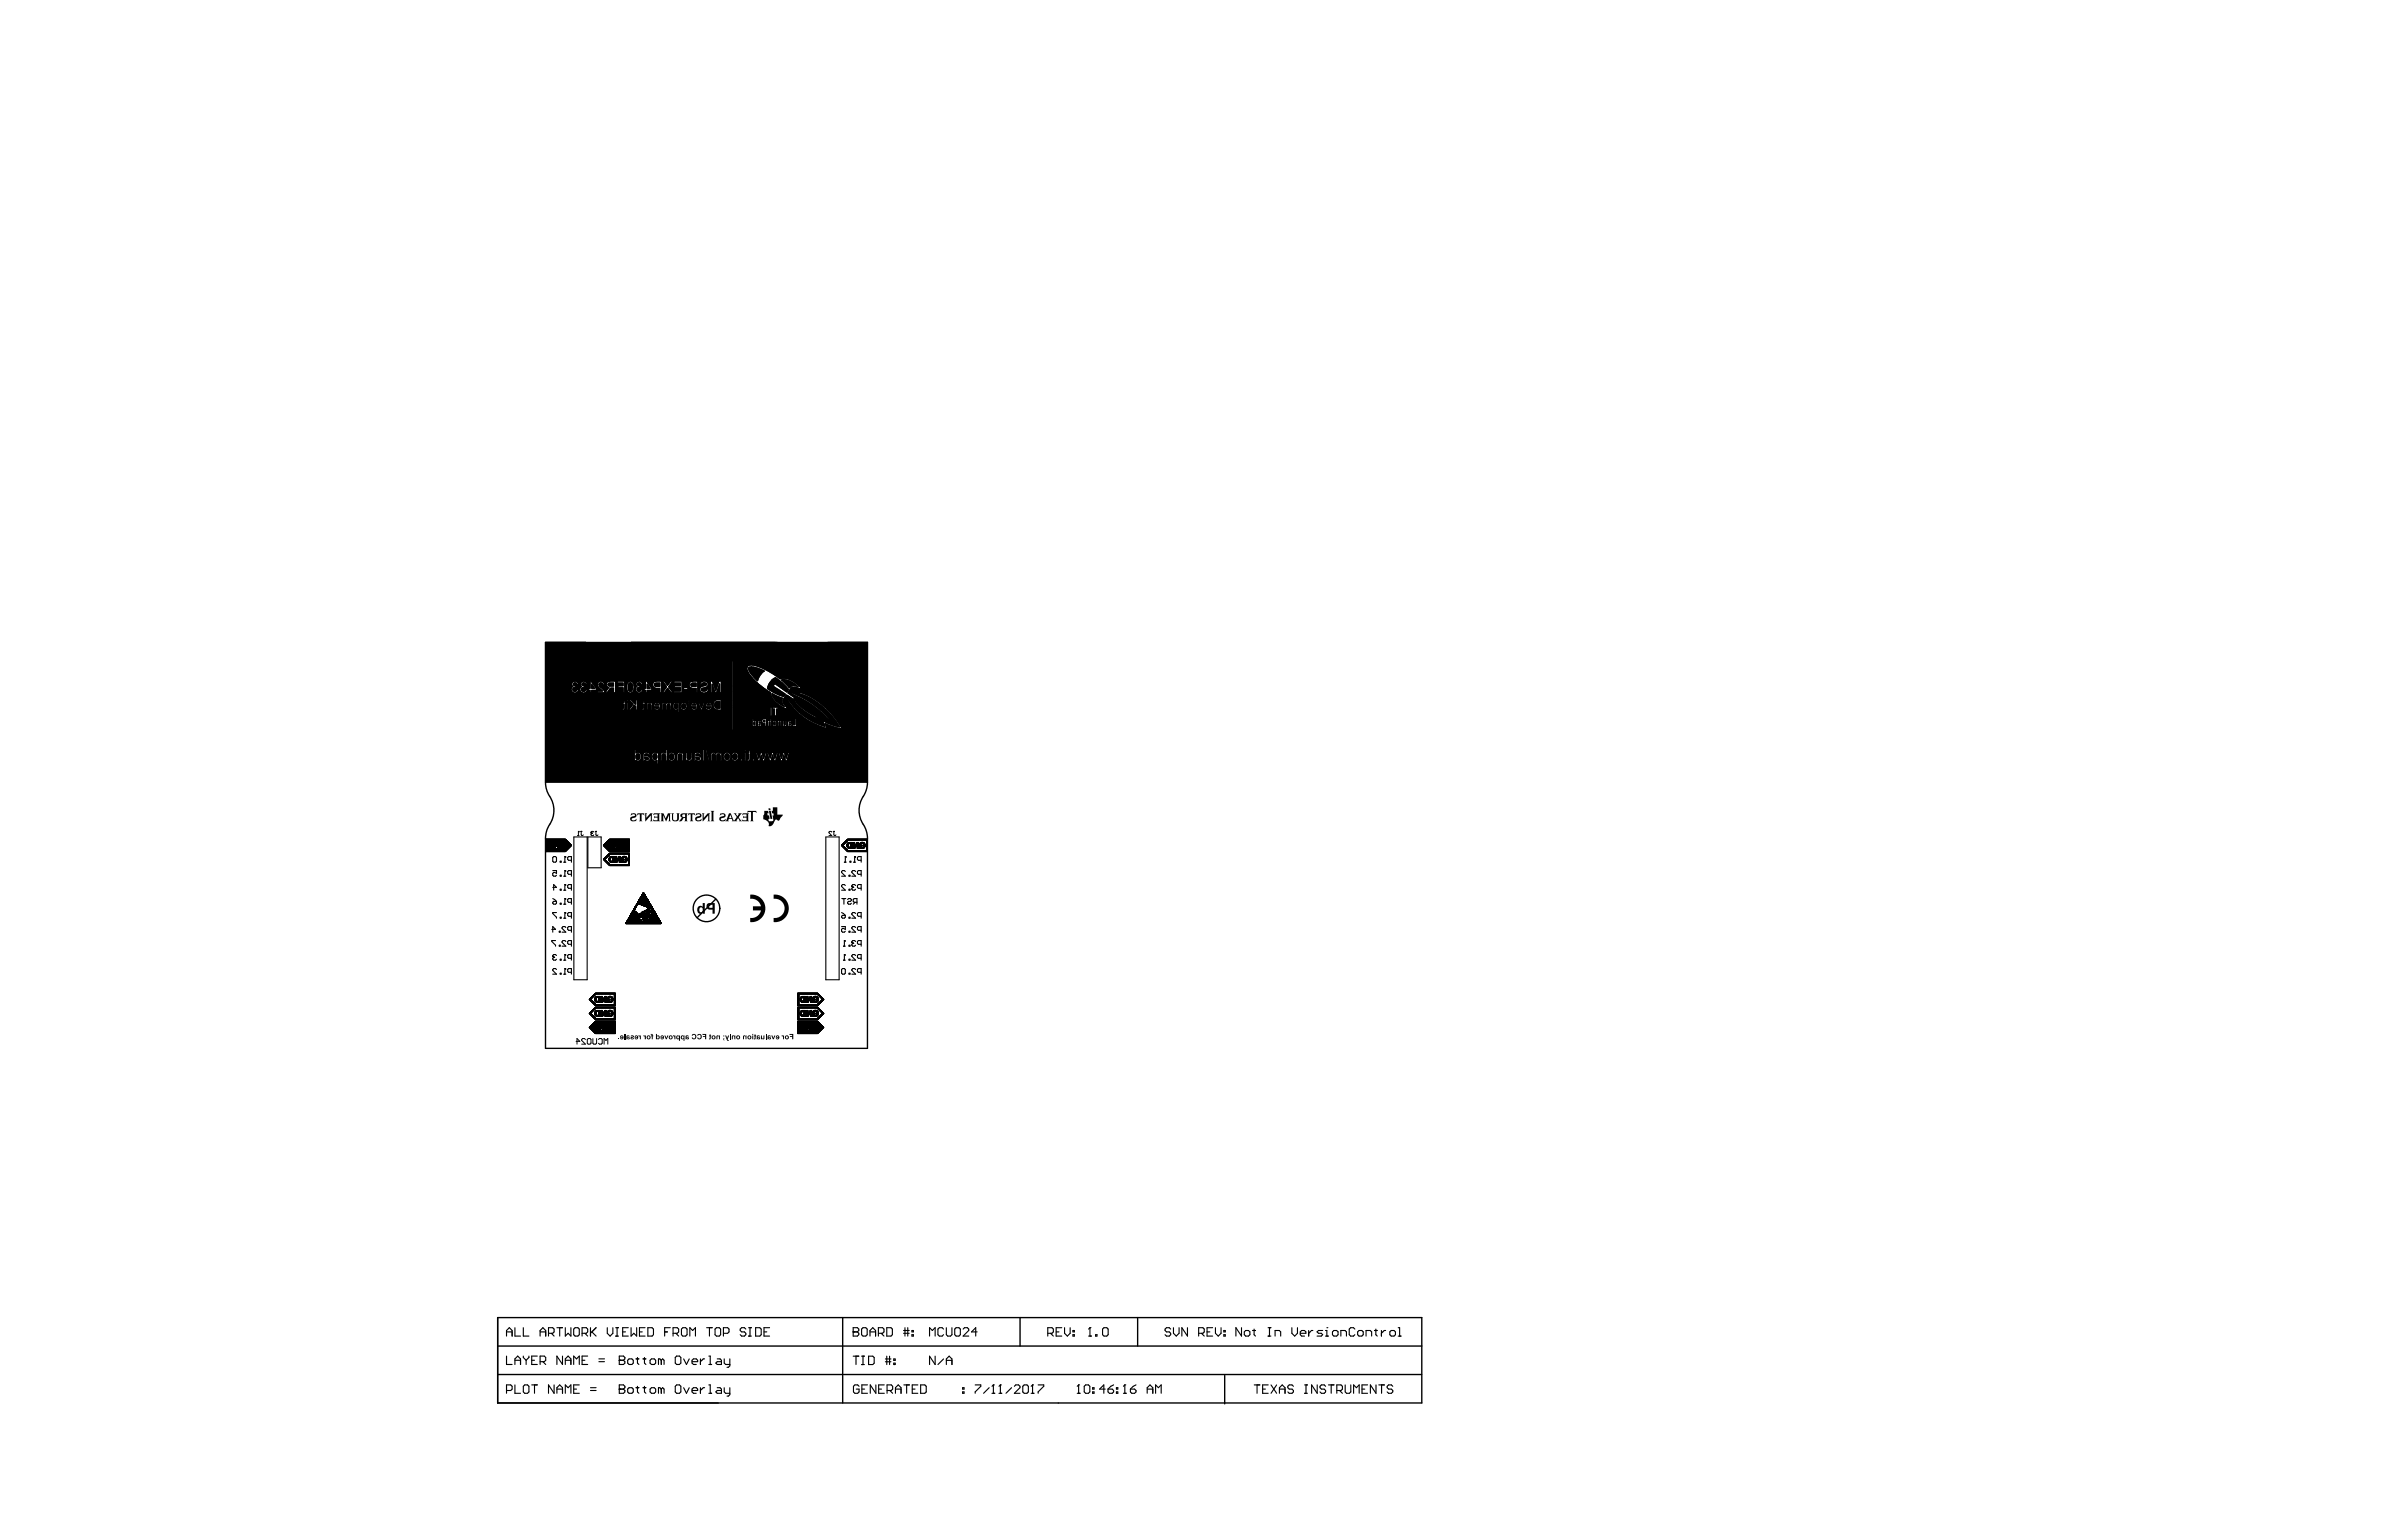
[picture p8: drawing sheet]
<svg xmlns="http://www.w3.org/2000/svg" width="432mm" height="279mm" viewBox="0 0 432 279" stroke-linecap="round" stroke-linejoin="round" font-family="sans-serif">
<g fill="none" stroke="#000" stroke-width=".25">
<path d="M98.9 116.5h7.2v1h1.4v1.5h.9v-1.5h3.8v1.5h.9v-1.5h1.4v-1h25.9l1 .1 1 .4a4.9 4.9 0 0 0 6.1 0l1-.4 1-.1h6.8v25.4l-.2 1-.3 1a4.9 4.9 0 0 0 0 6l.3 1 .2 1.1v38.1h-58.4v-38.1l.1-1.1 .4-1a4.9 4.9 0 0 0 0-6l-.4-1-.1-1zM129.8 163l-3.4 3.4M90.2 238.9h167.5v15.5h-167.5zM152.8 238.9v15.5M184.9 238.9v5.2M206.2 238.9v5.2M90.2 249.2h167.5M90.2 244.1h167.5M222 249.4v5.1"/>
<circle cx="128.1" cy="164.7" r="2.41"/>
</g>
<g fill="none" stroke="#000" stroke-width=".2">
<path d="M100.2 157.9h.7v.5l-.4-.2-.3 .2v.3l.2 .2h.3l.2-.2M100.4 155.3h.3l.2 .2v.7l-.2 .1h-.3l-.2-.1v-.7zM101.6 156.2h.1v.1h-.1zM101.6 158.7h.1v.2h-.1zM102.2 156.3h.4M102.2 158.9h.4M102.4 155.3h.1M102.4 157.9h.1M102.4 155.3v1M102.4 157.9v1M102.4 155.3l.2 .2M102.4 157.9l.2 .1"/>
<path d="M103.6 156h-.5l-.2-.2v-.3l.2-.2h.5v1M103.6 158.5h-.5l-.2-.1v-.4l.2-.1h.5v1M104 151.8h2.4v25.8h-2.4zM106.6 151.8h2.4v5.5h-2.4zM149.7 151.8h2.4v25.8h-2.4zM153.1 156.3h.3M153.2 155.3h.1M153.2 158l-.1-.1h-.4l-.1 .1v.2l.6 .7h-.6M153.2 155.3v1M153.2 155.3l.2 .2M153.9 158.7h.2v.2h-.2zM154.1 156.2h.1v.1h-.1z"/>
<path d="M154.8 156.3h.3M154.9 155.3h.1M154.9 155.3v1M154.9 155.3l.2 .2M155.1 158l-.2-.1h-.3l-.2 .1v.2l.7 .7h-.7M156.1 156h-.5l-.2-.2v-.3l.2-.2h.5v1M156.1 158.5h-.5l-.2-.1v-.4l.2-.1h.5v1M100 168.5h.7l-.5-.5v1M100.2 173.4h.1M100.2 173.4l.2 .2M100.2 160.9h.7l-.5-.5v1M100.2 162.9l.7 .5"/>
<path d="M100.4 163.4h.5v.4l-.2 .1h-.3l-.2-.1zM100.4 173.6l-.2 .2 .2 .3h.3l.2-.2M100.4 173.6h.1M100.7 170.5h-.7v.2l.7 .7v.2M100.9 175.8l-.2-.2h-.3l-.2 .2v.2l.7 .6h-.7M100.9 165.5h-.7v.1l.7 .7v.2M100.9 173.2l-.2-.1h-.3l-.2 .3M101.4 168.8h.2v.2h-.2zM101.4 171.4h.2v.2h-.2zM101.6 176.5h.1v.1h-.1zM101.6 161.2h.1v.2h-.1zM101.6 163.8h.1v.1h-.1z"/>
<path d="M101.6 166.3h.1v.2h-.1zM101.6 173.9h.1v.2h-.1zM102.2 176.6h.4M102.2 166.5h.4M102.2 161.4h.4M102.2 163.9h.4M102.2 174.1h.4M102.4 175.6h.1M102.4 165.5h.1M102.4 160.4h.1M102.4 162.9h.1M102.4 173.1h.1"/>
<path d="M102.4 160.4v1M102.4 162.9v1M102.4 165.5v1M102.4 173.1v1M102.4 175.6v1M102.4 175.6l.2 .2M102.4 165.5l.2 .1M102.4 160.4l.2 .2M102.4 162.9l.2 .2M102.4 173.1l.2 .1M102.6 168.2l-.2-.2h-.3l-.2 .2v.1l.7 .7h-.7M102.6 170.7l-.2-.2h-.3l-.2 .2v.2l.7 .7h-.7"/>
<path d="M103.6 161.1h-.5l-.2-.2v-.3l.2-.2h.5v1M103.6 163.6h-.5l-.2-.2v-.3l.2-.2h.5v1M103.6 166.1h-.5l-.2-.1v-.4l.2-.1h.5v1M103.6 168.7h-.5l-.2-.2v-.3l.2-.2h.5v1M103.6 171.2h-.5l-.2-.2v-.3l.2-.2h.5v1.1M103.6 173.8h-.5l-.2-.2v-.4l.2-.1h.5v1M103.6 176.3h-.5l-.2-.2v-.3l.2-.2h.5v1M152.6 168h.6v.5l-.5-.2-.1 .2v.3l.1 .2h.4l.1-.2M152.6 165.5l.6 .5M152.6 162.9h.7M152.7 175.6h.4l.1 .2v.7l-.1 .1h-.4l-.1-.1v-.7zM152.7 166h.5v.3l-.1 .2h-.4l-.1-.2z"/>
<path d="M152.9 171.6h.3M152.9 174.1h.3M153 162.9v1M153.1 170.5h.1M153.1 173.1h.1M153.1 170.5v1.1M153.1 173.1v1M153.1 170.5l.1 .2M153.1 173.1l.1 .1M153.2 160.6l-.1-.2h-.4l-.1 .2v.1l.6 .7h-.6M153.7 163.1l.1-.2h.4l.1 .4-.1 .1h-.4l-.1 .4 .1 .1h.4l.1-.1M153.9 176.5h.2v.1h-.2z"/>
<path d="M153.9 166.3h.2v.2h-.2zM153.9 168.8h.2v.2h-.2zM153.9 171.4h.2v.2h-.2zM153.9 161.2h.2v.2h-.2zM153.9 173.9h.2v.2h-.2zM154.4 170.9h.1M154.4 160.7h.1M154.4 170.9l.2 .1M154.4 160.7l.2 .2M154.6 171l-.2 .2 .2 .4h.3l.2-.2M154.6 160.9l-.2 .2 .2 .3h.3l.2-.2M154.6 160.9h.2"/>
<path d="M154.6 171h.2M155 163.6l-.3 .3M155.1 175.8l-.2-.2h-.3l-.2 .2v.2l.7 .6h-.7M155.1 165.6l-.2-.1h-.3l-.2 .1v.2l.7 .7h-.7M155.1 168.2l-.2-.2h-.3l-.2 .2v.1l.7 .7h-.7M155.1 170.7l-.2-.2h-.3l-.2 .4M155.1 160.6l-.2-.2h-.3l-.2 .3M155.1 173.2l-.2-.1h-.3l-.2 .1v.2l.7 .7h-.7M155.3 163.6h-.5l-.1-.2v-.3l.1-.2h.5v1M156.1 176.3h-.5l-.2-.2v-.3l.2-.2h.5v1M156.1 166.1h-.5l-.2-.1v-.4l.2-.1h.5v1M156.1 168.7h-.5l-.2-.2v-.3l.2-.2h.5v1"/>
<path d="M156.1 171.2h-.5l-.2-.2v-.3l.2-.2h.5v1.1M156.1 161.1h-.5l-.2-.2v-.3l.2-.2h.5v1M156.1 173.8h-.5l-.2-.2v-.4l.2-.1h.5v1M91.8 242.3v-1.1l.5-.5 .5 .5v1.1M91.8 245.9v1.5h1M91.8 252.1h.8l.2-.2v-.5l-.2-.3h-.8v1.5M91.8 241.5h1M93.3 240.7v1.6h1.1M93.3 247.4v-1l.6-.5 .5 .5v1M93.3 251.1v1.5h1.1M93.3 246.6h1.1M94.9 251.4l.2-.3h.5l.3 .3v1l-.3 .2h-.5l-.2-.2z"/>
<path d="M94.9 240.7v1.6h1M94.9 245.9v.2l.5 .5M95.4 246.6v.8M95.9 245.9v.2l-.5 .5M96.4 251.1h1M96.4 246.6h.5M96.9 251.1v1.5M97.4 245.9h-1v1.5h1M97.9 241.5h1M97.9 246.9h.8l.2-.3v-.5l-.2-.2h-.8v1.5M97.9 242.3v-1.1l.5-.5 .5 .5v1.1M98.4 246.9l.5 .5"/>
<path d="M99.4 241.7h.8l.2-.2v-.5l-.2-.3h-.8v1.6M99.9 241.7l.5 .6M100.4 251.1v1.5l-1-1.5v1.5M101 252.6v-1l.5-.5 .5 .5v1M101 251.9h1M101 240.7h1M101.5 240.7v1.6M102 245.9v1.5l-1-1.5v1.5M102.5 240.7v1.6l.5-.6 .5 .6v-1.6M102.5 247.4v-1l.5-.5 .5 .5v1M102.5 252.6v-1.5l.5 .5 .5-.5v1.5M102.5 246.6h1"/>
<path d="M104 251.9h.5M104 247.4v-1.5l.5 .5 .5-.5v1.5M104.3 240.7h.5l.2 .3v1l-.2 .3h-.5l-.3-.3v-1zM105 251.1h-1v1.5h1M105.5 241.7h.8l.2-.2v-.5l-.2-.3h-.8v1.6M105.5 246.6h.5M106 241.7l.5 .6M106.5 245.9h-1v1.5h1M107 252.1h1.1M107 251.6h1.1M107 240.7v1.6M107.3 241.5l.8 .8"/>
<path d="M108.1 240.7l-1.1 1M108.6 246.9h1M108.6 246.4h1M110.1 240.7v1l.5 .6 .5-.6v-1M111.6 242.3h.5M111.6 240.7h.5M111.9 240.7v1.6M112.3 251.9h.1M112.3 246.6h.1M112.3 251.1h.7l.3 .3v.2l-.3 .3 .3 .2v.3l-.3 .2h-.7zM112.3 251.9h.7M112.3 245.9h.7l.3 .2v.3l-.3 .2 .3 .3v.3l-.3 .2h-.7z"/>
<path d="M112.3 246.6h.7M112.9 241.5h.5M113.8 246.6l.2-.2h.5l.3 .2v.6l-.3 .2h-.5l-.2-.2zM113.9 240.7h-1v1.6h1M114 251.6h.5l.3 .3v.5l-.3 .2h-.5l-.2-.2v-.5zM114.4 240.7v1.6l.5-.6 .5 .6v-1.6M115.3 251.6h.5M115.3 246.4h.5M115.6 246.1v1.1l.2 .2M115.6 251.4v1l.2 .2M115.9 241.5h.5M116.6 251.6h.5"/>
<path d="M116.6 246.4h.5M116.8 246.1v1.1l.3 .2M116.8 251.4v1l.3 .2M116.9 240.7h-1v1.6h1M117.4 240.7h.8l.3 .3v1l-.3 .3h-.8zM117.8 246.6l.3-.2h.5l.3 .2v.6l-.3 .2h-.5l-.3-.2zM118.1 251.6h.5l.3 .3v.5l-.3 .2h-.5l-.3-.2v-.5zM119.9 251.9l-.3-.3h-.2v1M119.9 246.6l-.3-.2h-.2v1M119.9 246.6v.8M119.9 251.9v.7M119.9 251.9l.2-.3 .3 .3v.7"/>
<path d="M119.9 246.6l.2-.2 .3 .2v.8M120.5 241.5h.5M121.5 240.7h-1v1.6M122 241.7h.8l.2-.2v-.5l-.2-.3h-.8v1.6M122.4 251.4l.3-.3h.5l.2 .3v1l-.2 .2h-.5l-.3-.2zM122.5 241.7l.5 .6M122.7 245.9h.5l.2 .2v1.1l-.2 .2h-.5l-.3-.2v-1.1zM123.8 240.7h.5l.2 .3v1l-.2 .3h-.5l-.3-.3v-1zM123.9 251.6l.5 1 .5-1M123.9 246.4l.5 1 .5-1M125.1 242.3v-1.6l.5 .5 .5-.5v1.6M125.5 252.1h1v-.2l-.3-.3h-.5l-.2 .3v.5l.2 .2h.5"/>
<path d="M125.5 246.9h1v-.3l-.3-.2h-.5l-.2 .2v.6l.2 .2h.5M127 246.4v1M127 251.6v1M127.7 251.6h-.2l-.5 .5M127.7 246.4h-.2l-.5 .5M128.1 240.7h1M128.5 251.1h.2v1.5M128.5 252.6h.5M128.5 247.4h.5M128.5 245.9h.2v1.5M128.6 240.7v1.6M129.6 241l.3-.3h.5l.2 .3v1l-.2 .3h-.5l-.3-.3z"/>
<path d="M130 251.6h.5l.3 .3v.7h-.8l-.2-.2 .2-.3h.8M130 246.4h.5l.3 .2v.8h-.8l-.2-.2 .2-.3h.8M131.1 241.7h.8l.3-.2v-.5l-.3-.3h-.8v1.6M131.3 251.6v.8l.2 .2h.8M131.3 246.4v.8l.2 .2h.8M132.3 246.4v1.3l-.3 .2h-.2M132.3 251.6v1.3l-.3 .2h-.2M135.2 241l-.3-.3h-.5l-.2 .3v.2l.2 .3h.5l.3 .2v.3l-.3 .3h-.5l-.2-.3M135.7 242.3h.5M135.7 240.7h.5M136 240.7v1.6M137 240.7h.7l.3 .3v1l-.3 .3h-.7z"/>
<path d="M138.5 241.5h.5M139.5 240.7h-1v1.6h1M154.7 241.5h.1M154.7 240.7h.7l.3 .3v.2l-.3 .3 .3 .2v.3l-.3 .3h-.7zM154.7 241.5h.7M154.7 245.9h1M155.2 245.9v1.5M155.7 251.4l-.2-.3h-.5l-.3 .3v1l.3 .2h.5l.2-.2v-.5h-.5M156.2 241l.2-.3h.5l.3 .3v1l-.3 .3h-.5l-.2-.3zM156.2 247.4h.5M156.2 245.9h.5M156.2 251.9h.5"/>
<path d="M156.4 245.9v1.5M157.3 251.1h-1.1v1.5h1.1M157.5 245.9h.7l.3 .2v1.1l-.3 .2h-.7zM157.7 241.5h1M157.7 242.3v-1.1l.5-.5 .5 .5v1.1M158.8 251.1v1.5l-1-1.5v1.5M159.2 241.7h.8l.2-.2v-.5l-.2-.3h-.8v1.6M159.3 251.9h.5M159.7 241.7l.5 .6M160.3 251.1h-1v1.5h1M160.5 246.9h1M160.5 246.4h1"/>
<path d="M160.8 240.7h.7l.3 .3v1l-.3 .3h-.7zM160.8 245.9v1.5M160.8 252.1h.8l.2-.2v-.5l-.2-.3h-.8v1.5M161.3 245.9v1.5M161.3 252.1l.5 .5M162 247.2h.3v.2h-.3zM162 246.4h.3v.3h-.3zM162.3 251.9h1M162.3 252.6v-1l.5-.5 .5 .5v1M163.8 241.7h1M163.8 241.2h1M163.8 251.1h1.1"/>
<path d="M164 240.7v1.6M164.4 251.1v1.5M164.6 240.7v1.6M165.3 242h.3v.3h-.3zM165.3 241.2h.3v.3h-.3zM165.4 251.9h.5M166.4 251.1h-1v1.5h1M166.9 251.1h.8l.2 .3v1l-.2 .2h-.8zM168.5 242.3v-1.6l.5 .5 .5-.5v1.6M169.5 245.9v1.5l-1-1.5v1.5M171 241l-.2-.3h-.5l-.3 .3v1l.3 .3h.5l.2-.3M171 246.4l-1 1"/>
<path d="M171.5 240.7v1.3l.3 .3h.5l.3-.3v-1.3M171.5 246.7h1.1M171.5 247.4v-1l.6-.5 .5 .5v1M173.1 241l.2-.3h.5l.3 .3v1l-.3 .3h-.5l-.2-.3zM174.5 252.4h.3v.2h-.3zM174.5 251.6h.3v.3h-.3zM174.6 241l.2-.3h.6l.2 .3v.2l-1 1.1h1M176.8 251.1h1v.3l-1 1v.2M177.1 241.5h-1l.8-.8v1.6M179.3 251.6l-1 1M179.8 252.6h.5M180.1 251.1h.1"/>
<path d="M180.1 251.1v1.5M180.1 251.1l-.3 .3M181.1 252.6h.5M181.3 251.1h.1M181.3 251.1l-.2 .3M181.3 251.1v1.5M183.4 251.6l-1 1M183.9 251.4l.2-.3h.5l.3 .3v.2l-1 1h1M185.4 251.4l.3-.3h.5l.2 .3v1l-.2 .2h-.5l-.3-.2zM186.9 252.6h.5M187.2 251.1h.1M187.2 251.1v1.5"/>
<path d="M187.2 251.1l-.3 .3M188.2 251.1h1v.3l-1 1v.2M189.9 241.7h.8l.2-.2v-.5l-.2-.3h-.8v1.6M190.4 241.7l.5 .6M191.5 241.5h.5M192.5 240.7h-1v1.6h1M193 240.7v1l.5 .6 .5-.6v-1M194.5 242h.3v.3h-.3zM194.5 241.2h.3v.3h-.3zM195.3 252.6h.5M195.5 251.1h.1M195.5 251.1v1.5"/>
<path d="M195.5 251.1l-.2 .3M196.5 251.4l.3-.3h.5l.3 .3v1l-.3 .2h-.5l-.3-.2zM197.3 242.3h.5M197.6 240.7h.1M197.6 240.7v1.6M197.6 240.7l-.3 .3M198.1 252.4h.2v.2h-.2zM198.1 251.6h.2v.3h-.2zM198.6 242h.3v.3h-.3zM200.1 240.7h.5l.3 .3v1l-.3 .3h-.5l-.2-.3v-1zM200.3 251.9h-1l.8-.8v1.5M200.9 251.9h.7l.3 .2v.3l-.3 .2h-.5l-.2-.2z"/>
<path d="M201.9 251.1l-.5 .3-.5 .5M202.4 252.4h.2v.2h-.2zM202.4 251.6h.2v.3h-.2zM203.6 252.6h.6M203.9 251.1h.1M203.9 251.1v1.5M203.9 251.1l-.3 .3M204.9 251.9h.8l.2 .2v.3l-.2 .2h-.5l-.3-.2zM205.9 251.1l-.5 .3-.5 .5M208 251.9h1M208 252.6v-1l.5-.5 .5 .5v1M209.5 252.6v-1.5l.5 .5 .5-.5v1.5"/>
<path d="M212.2 241l-.2-.3h-.5l-.3 .3v.2l.3 .3h.5l.2 .2v.3l-.2 .3h-.5l-.3-.3M212.7 240.7v1l.5 .6 .5-.6v-1M215.3 240.7v1.6l-1.1-1.6v1.6M217.3 241.7h.7l.3-.2v-.5l-.3-.3h-.7v1.6M217.8 241.7l.5 .6M218.8 241.5h.5M219.8 240.7h-1v1.6h1M220.3 240.7v1l.5 .6 .5-.6v-1M221.9 242h.2v.3h-.2zM221.9 241.2h.2v.3h-.2zM225.1 240.7v1.6l-1.1-1.6v1.6M225.8 241.2h.5l.3 .3v.5l-.3 .3h-.5l-.2-.3v-.5z"/>
<path d="M227.1 241.2h.5M227.3 241v1l.3 .3M227.4 251.1h1M227.9 251.1v1.5M228.9 251.9h.5M229.9 242.3h.5M229.9 240.7h.5M229.9 251.1h-1v1.5h1M230.1 240.7v1.6M230.4 251.1l1 1.5M231.1 242.3v-1.1h.8l.3 .3v.8M231.4 251.1l-1 1.5"/>
<path d="M231.9 251.9h1M231.9 252.6v-1l.5-.5 .5 .5v1M234.2 240.7v1l.5 .6 .5-.6v-1M234.5 251.4l-.3-.3h-.5l-.2 .3v.2l.2 .3h.5l.3 .2v.3l-.3 .2h-.5l-.2-.2M235.7 241.7h1v-.2l-.2-.3h-.5l-.3 .3v.5l.3 .3h.5M236.5 251.1h.5M236.5 252.6h.5M236.7 251.1v1.5M237.2 241.2v1.1M238 241.2h-.3l-.5 .5M238.8 251.1v1.5l-1-1.5v1.5M239.8 241.2h-.8l-.2 .3 .2 .2h.5l.3 .3-.3 .3h-.7"/>
<path d="M240.3 242.3h.5M240.3 241.2h.2v1.1M240.3 251.4l-.3-.3h-.5l-.2 .3v.2l.2 .3h.5l.3 .2v.3l-.3 .2h-.5l-.2-.2M240.5 240.7h.1M240.8 251.1h1M241.3 251.1v1.5M241.8 241.2h.5l.3 .3v.5l-.3 .3h-.5l-.3-.3v-.5zM242.3 252.1h.8l.2-.2v-.5l-.2-.3h-.8v1.5M242.8 252.1l.5 .5M243.1 242.3v-1.1h.7l.3 .3v.8M243.9 251.1v1.3l.2 .2h.5l.3-.2v-1.3M245.4 252.6v-1.5l.5 .5 .5-.5v1.5"/>
<path d="M245.6 241l-.3-.3h-.5l-.2 .3v1l.2 .3h.5l.3-.3M246.4 241.2h.5l.2 .3v.5l-.2 .3h-.5l-.3-.3v-.5zM246.9 251.9h.5M247.6 242.3v-1.1h.8l.2 .3v.8M247.9 251.1h-1v1.5h1M249.2 241.2h.5M249.4 241v1l.3 .3M249.4 251.1v1.5l-1-1.5v1.5M249.9 251.1h1.1M250.4 241.2v1.1M250.4 251.1v1.5M251.2 241.2h-.3l-.5 .5"/>
<path d="M252.2 241.2h.5l.3 .3v.5l-.3 .3h-.5l-.3-.3v-.5zM252.5 251.4l-.3-.3h-.5l-.2 .3v.2l.2 .3h.5l.3 .2v.3l-.3 .2h-.5l-.2-.2M253.5 242.3h.5M253.5 240.7h.2v1.6"/>
</g>
<g fill="#000">
<path d="M114.4 147.5l.6-.1 .3 .3v.5l-.8 .3v.1l.3 .2 .6-.3-.1 .4h-.7l-.3-.2-.1-.4 .2-.1 .7-.3-.1-.2-.2-.1-.5 .3zM115.6 147.5h1.1l.1 .4-.2-.2h-.3v1.1l.1 .1h-.6l.2-.1v-1.1h-.3l-.2 .2zM116.8 147.5h.5l-.1 .1v.7l.7-.8h.4l-.1 .2v1l.1 .2h-.5l.2-.2v-.8l-1 1v-1.3zM118.5 147.5h1.2l-.2 .1v1.1l.2 .2h-1.2l-.2-.3 .4 .1h.5v-.5l-.6 .2v-.5l.2 .2h.4v-.4h-.5l-.3 .1zM119.8 147.5h.5l.4 .9 .4-.9h.5l-.1 .1v1.2l.1 .1h-.4l.1-.2v-.9l-.5 1.1-.6-1.1v1l.2 .1h-.6l.1-.1v-1.2zM121.7 147.5h.5l-.2 .1v.9l.3 .3 .3-.1 .2-.2v-.9l-.2-.1h.6l-.1 .1v1l-.2 .2-.7 .1-.3-.2-.1-1.1zM124.8 147.5h1.1l.1 .4-.2-.2h-.3v1l.2 .2h-.6l.1-.1v-1.1h-.3l-.2 .2zM126.2 147.5h.7l.2 .2v.4l-.8 .4v.1l.3 .2 .6-.3-.1 .4h-.7l-.3-.2v-.5l.8-.4-.1-.1-.3-.1-.4 .3zM127.3 147.5h.4l-.1 .1v.7l.7-.8h.4l-.1 .1v1.2l.1 .1h-.5l.2-.1v-.9l-1 1v-1.3zM128.8 147h.7l-.2 .2v1.5l.2 .2h-.7l.2-.2v-1.5zM130.6 147.5l.6-.1 .3 .3v.3l-.1 .2-.7 .3v.1l.2 .2 .7-.3-.1 .4h-.7l-.4-.2v-.5l.9-.3-.1-.2-.3-.1-.4 .3zM134.6 147.5h1.2l-.2 .1v1.2l.2 .1h-1.2l-.1-.3 .3 .1h.5v-.5l-.6 .2v-.5l.2 .2h.4v-.4h-.5l-.3 .1z"/>
<path d="M135.5 147h1.6l.1 .4-.3-.2-.4 .1v1.5l.1 .1h-.6l.1-.2v-1.4l-.4-.1-.3 .2zM139.3 146.6h.3l.1 .3h-.3zM139.4 147h.3l.3 1.5-.3-.1zM138.5 147h.7l.1 .5h-.2l.1 .4h.2l.1 .4v.2h-.2l.1 .4h.6l.2-.1-.2-.9h.3l-.1-.4h-.2l-.1-.4 .2-.1v-.6h.8v1.3h1v.1l-.7 1-.6-.2-.6 1.1-.6 .1h-.1l.1-.5-.2-.3-.8-.5zM136 162.2a2.5 2.5 0 0 1 2.7 2.5 2.5 2.5 0 0 1-2.7 2.5v-.8a1.75 1.75 0 0 0 1.9-1.3h-1.4v-.8h1.4a1.75 1.75 0 0 0-1.9-1.3zM140.2 162.2a2.5 2.5 0 0 1 2.8 2.5 2.5 2.5 0 0 1-2.8 2.5v-.8a1.75 1.75 0 0 0 2-1.7 1.75 1.75 0 0 0-2-1.7zM112.1 188.3h.1v.1h-.1zM113.2 187.5h.2v.9h-.2zM114.4 187.8h.4l.1 .3-.4 .1v.1h.5l-.2 .1h-.5v-.3l.4-.1-.4-.1zM115.7 187.7l.3 .2 .2-.2v.7h-.2v-.4l-.2-.1zM116.6 187.7l.3 .2 .2-.2v.7h-.2v-.4l-.2-.1zM117.9 187.5h.4l.1 .2-.1 .7h-.2v-.5h-.1l.1-.3h-.1z"/>
<path d="M120.4 187.7h.2l.2 .5 .2-.5h.2l-.3 .7h-.2zM122 187.7l.3 .2 .1-.2v.7h-.1l-.1-.4-.2-.1zM125.5 187.6l.4-.1 .2 .1 .1 .5-.1 .3h-.6l-.1-.2 .2-.1 .1 .2h.2l.1-.4-.2-.3-.2 .2-.2-.1zM126.4 187.6l.5-.1 .2 .1 .1 .5-.1 .3-.4 .1-.2-.1-.1-.2 .2-.1 .2 .2 .2-.1v-.4l-.2-.2-.2 .2-.2-.1zM127.3 187.5h.7v.9h-.2v-.4h-.4v-.1h.4v-.3h-.5zM128.7 187.5l.2 .4h-.1v.5l-.2 .1 .1-.6h-.2v-.2h.2zM129.9 187.8l.3-.1 .1 .2 .2-.2v.7h-.2l-.1-.5-.2 .1v.4h-.1zM131.4 187.7h.2l.2 .5 .2-.5h.2l-.3 .8 .2 .1v.1h-.3zM132.3 187.5h.2v.9h-.2zM132.7 187.8l.6-.1v.7h-.2l-.1-.5-.2 .1v.4h-.1zM134.8 187.7l.3 .2 .2-.2v.7h-.2v-.5h-.2v.5h-.2zM136.8 187.5l.3 .4h-.1v.5l-.3 .1 .1-.6h-.1v-.2h.1z"/>
<path d="M137.9 187.7h.2v.5l.2 .1h.1v-.6h.2l-.1 .7-.4-.1-.2 .1zM138.8 187.5h.2v.9h-.2zM139.8 187.7h.2l.2 .5 .2-.5h.2l-.3 .7h-.2zM141.7 187.7l.3 .2 .1-.2v.7h-.2v-.4zM143.1 187.5h.7v.9h-.2v-.4h-.4v-.1h.4v-.3h-.5z"/>
<path d="M123.4 147.6l-.1 .4 .4 .3-.6 .6h.4l.4-.5 .3-.1v.4l-.2 .2h.7l-.2-.1v-1.2l.2-.1zM123.7 147.7h.5v.5l-.4-.1-.1-.2z"/>
<path d="M132.1 147.5l-.6 1.4h.6l-.1-.1 .1-.3h.6l.1 .3-.1 .1h.9l-.1-.2 .3-.4 .3 .4-.1 .2h.5l-.6-.7 .6-.7h-.7l.1 .1-.2 .4-.3-.4 .1-.1h-.5l.6 .6-.5 .7-.6-1.3zM132.4 147.7l.2 .7h-.4z"/>
<path d="M126.6 164.3l-.2 .5 .1 .7 .5 .2 .4-.2v.2h.4v-2h-.4v.7l-.4-.2zM126.9 164.6l.3-.1 .2 .3v.4l-.3 .2-.3-.2z"/>
<path d="M128.2 163.9l-.1 .3 .1 .5 .4 .2h.6v.8h.4v-2h-1.1zM128.5 164.1l.7-.1v.6h-.6z"/>
<path d="M112.5 187.8l-.1 .4h.4l-.1 .1h-.3v.1h.5l.1-.2-.1-.4-.3-.1zM112.6 187.9h.2v.1h-.2z"/>
<path d="M113.7 187.7l-.2 .7h.6l.1-.2-.5-.3h.5l-.1-.1zM113.7 188.2a.15 .15 0 0 1 .3 0 .15 .15 0 0 1-.3 0z"/>
<path d="M115.1 187.8l-.1 .4h.5l-.1 .1h-.4l.1 .1h.5l.1-.5-.3-.2zM115.3 187.9h.1l.1 .1h-.3z"/>
<path d="M117.2 188.1a.37 .37 0 0 0 .7 0 .37 .37 0 0 0-.7 0zM117.3 188.1a.2 .2 0 0 1 .4 0 .2 .2 0 0 1-.4 0z"/>
<path d="M118.9 187.5v.9l.2-.1 .1 .2 .3-.1 .1-.2-.1-.4-.3-.1-.1 .1v-.3zM119 188.1a.2 .2 0 0 1 .4 0 .2 .2 0 0 1-.4 0z"/>
<path d="M119.8 187.8l-.1 .4h.5l-.5 .1 .5 .1 .2-.2-.1-.3-.2-.2zM119.9 187.9h.2l.1 .1h-.3z"/>
<path d="M121.2 188.1a.4 .4 0 0 0 .8 0 .4 .4 0 0 0-.8 0zM121.4 188.1a.2 .2 0 0 1 .4 0 .2 .2 0 0 1-.4 0z"/>
<path d="M122.7 187.7l-.1 .4v.3l.2 .1 .3-.1v.3h.2v-1l-.2 .2zM122.7 188.1a.2 .2 0 0 1 .4 0 .2 .2 0 0 1-.4 0z"/>
<path d="M123.5 187.8v.5l.1 .2 .3-.1v.3h.2v-1zM123.7 187.9l.2 .1-.1 .3-.2-.1z"/>
<path d="M124.4 187.7l-.2 .7h.6l.1-.2-.4-.2v-.1h.4l-.1-.1zM124.4 188.2a.15 .15 0 0 1 .3 0 .15 .15 0 0 1-.3 0z"/>
<path d="M129 188.1a.36 .36 0 0 0 .7 0 .36 .36 0 0 0-.7 0zM129.1 188.1a.2 .2 0 0 1 .4 0 .2 .2 0 0 1-.4 0z"/>
<path d="M131.1 187.7v.2h.2v-.2zM131.1 188.3v.2l.2 .2v-.4z"/>
<path d="M133.4 188.1a.4 .4 0 0 0 .8 0 .4 .4 0 0 0-.8 0zM133.6 188.1a.2 .2 0 0 1 .4 0 .2 .2 0 0 1-.4 0z"/>
<path d="M135.5 188.1a.37 .37 0 0 0 .7 0 .37 .37 0 0 0-.7 0zM135.6 188.1a.2 .2 0 0 1 .4 0 .2 .2 0 0 1-.4 0z"/>
<path d="M136.4 187.5v.1h.1v-.1zM136.4 187.7v.7h.1v-.7z"/>
<path d="M137.3 187.8l-.2 .6h.6l.1-.2-.4-.3h.4l-.2-.2zM137.3 188.2a.15 .15 0 0 1 .3 0 .15 .15 0 0 1-.3 0z"/>
<path d="M139.2 187.7l-.1 .7h.6v-.3l-.4-.1 .1-.1h.3v-.1zM139.3 188.2a.15 .15 0 0 1 .3 0 .15 .15 0 0 1-.3 0z"/>
<path d="M140.8 187.8l-.2 .4h.5l-.4 .1 .1 .2 .4-.1v-.5l-.2-.2zM140.9 187.9h.1l.1 .1h-.3z"/>
<path d="M142.3 188.1a.38 .38 0 0 0 .7 0 .38 .38 0 0 0-.7 0zM142.4 188.1a.2 .2 0 0 1 .4 0 .2 .2 0 0 1-.4 0z"/>
</g>
<g fill="none" stroke="#000" stroke-width=".18">
<path d="M98.9 120h33.8M98.9 119.9h33.8M98.9 119.9h58.4M98.9 119.8h58.4M98.9 119.7h58.4M98.9 119.6h58.4M98.9 119.5h58.4M98.9 119.4h58.4M98.9 119.3h58.4M98.9 119.2h58.4M98.9 119.1h58.4M98.9 119h58.4"/>
<path d="M98.9 118.9h58.4M98.9 118.8h58.4M98.9 118.7h58.4M98.9 118.6h58.4M98.9 118.5h58.4M98.9 118.4h58.4M98.9 118.3h58.4M98.9 118.2h58.4M98.9 118.1h58.4M98.9 118h58.4M98.9 117.9h58.4M98.9 117.8h58.4"/>
<path d="M98.9 117.7h58.4M98.9 117.6h58.4M98.9 117.5h58.4M98.9 117.4h58.4M98.9 117.3h58.4M98.9 117.2h58.4M98.9 117.1h58.4M98.9 117h58.4M98.9 116.9h58.4M98.9 116.8h58.4M98.9 116.7h58.4M98.9 116.6h58.4"/>
<path d="M98.9 116.5h58.4M132.9 120h24.4M132.9 119.9h24.4M98.9 125.4h4.8M98.9 123.8h4.8M98.9 125.5h5M98.9 125.5h4.9M98.9 125.3h4.7M98.9 125.2h4.7M98.9 125.1h4.7M98.9 125.1h4.6M98.9 125h4.6"/>
<path d="M98.9 124.1h4.7M98.9 124h4.7M98.9 123.9h4.8M98.9 123.7h4.9M98.9 123.7h5M98.9 123.6h5M98.9 124.8h4.7M98.9 124.7h4.7M98.9 124.6h4.8M98.9 124.5h4.9M98.9 124.4h4.9M98.9 124.3h4.8"/>
<path d="M98.9 124.2h4.8M98.9 124.2h4.7M98.9 124.9h4.6M98.9 124.9h4.7M98.9 123.6h5.2M98.9 128.7h13.9M98.9 128.6h13.9M98.9 128.5h14.1M98.9 128.4h14.1M98.9 128.3h14.1M98.9 128.3h14.2M98.9 128.2h14.2"/>
<path d="M98.9 128.1h14.2M98.9 128h14.2M98.9 127.9h14.2M98.9 127.8h14.2M98.9 127.7h14.2M98.9 127.6h14.2M98.9 127.6h14M98.9 127.5h13.9M98.9 127.4h13.9M98.9 127.3h14.2M98.9 127.2h14.2M98.9 127.1h14.2"/>
<path d="M98.9 127h14.2M98.9 127h14.7M98.9 137.9h16.2M98.9 137.9h16.1M98.9 137.8h16.1M98.9 137.7h16.1M98.9 137.6h16.1M98.9 137.5h16.1M98.9 137.4h16.1M98.9 137.3h16.1M98.9 137.2h16.1M98.9 137.1h16.1"/>
<path d="M98.9 137h16.1M98.9 136.9h16.1M98.9 136.8h16.1M98.9 136.7h16.1M98.9 136.6h16.1M98.9 136.5h16.1M98.9 127.4h14.2M98.9 136.4h16.1M98.9 136.3h16.1M98.9 136.2h16.1M98.9 136.1h16.1M98.9 136h16.1"/>
<path d="M98.9 135.9h16.1M98.9 131.6h33.8M98.9 131.5h33.8M98.9 130.9h33.8M98.9 130.7h33.8M98.9 120.9h33.8M98.9 131.4h33.8M98.9 131.3h33.8M98.9 131.2h33.8M98.9 131.1h33.8M98.9 131h33.8M98.9 130.8h33.8"/>
<path d="M98.9 130.6h33.8M98.9 123.5h33.8M98.9 123.4h33.8M98.9 123.3h33.8M98.9 123.2h33.8M98.9 123.1h33.8M98.9 129.8h33.8M98.9 129.7h33.8M98.9 129.6h33.8M98.9 129.5h33.8M98.9 129.4h33.8M98.9 129.3h33.8"/>
<path d="M98.9 129.2h33.8M98.9 129.1h24M98.9 129h24M98.9 128.9h24M98.9 128.8h24M98.9 128.7h24M98.9 126.2h33.8M98.9 126.1h33.8M98.9 126h33.8M98.9 125.9h33.8M98.9 125.8h33.8M98.9 125.7h33.8"/>
<path d="M98.9 123h33.8M98.9 122.9h33.8M98.9 126.3h33.8M98.9 126.5h33.8M98.9 126.4h33.8M98.9 126.6h33.8M98.9 131.7h33.8M98.9 130.1h33.8M98.9 130h33.8M98.9 129.9h33.8M98.9 131.8h33.8M98.9 124.5h5"/>
<path d="M98.9 128.5h13.9M98.9 125.6h5.1M98.9 130.5h33.8M98.9 130.4h33.8M98.9 122.8h33.8M98.9 122.7h33.8M98.9 122.6h33.8M98.9 122.5h33.8M98.9 122.4h33.8M98.9 122.3h33.8M98.9 122.2h33.8M98.9 122.1h33.8"/>
<path d="M98.9 122h33.8M98.9 121.9h33.8M98.9 121.8h33.8M98.9 121.7h33.8M98.9 121.6h33.8M98.9 121.5h33.8M98.9 121.4h33.8M98.9 121.3h33.8M98.9 121.2h33.8M98.9 121.1h33.8M98.9 121h33.8M98.9 120.8h33.8"/>
<path d="M98.9 120.7h33.8M98.9 120.6h33.8M98.9 126.9h33.8M98.9 126.8h33.8M98.9 126.7h33.8M98.9 125.6h33.8M98.9 132h33.8M98.9 131.9h33.8M98.9 130.3h33.8M98.9 130.2h33.8M98.9 132.1h33.8M98.9 138.5h20.2"/>
<path d="M98.9 138.4h20.2M98.9 138.3h20.2M98.9 138.2h20.2M98.9 138.1h20.2M98.9 138h20.2M98.9 135.9h29M98.9 132.3h33.8M98.9 132.2h33.8M98.9 120.5h33.8M98.9 120.4h33.8M98.9 120.3h33.8M98.9 120.2h33.8"/>
<path d="M98.9 120.1h33.8M98.9 140h58.4M98.9 139.9h58.4M98.9 139.8h58.4M98.9 139.7h58.4M98.9 139.6h58.4M98.9 139.5h58.4M98.9 139.4h58.4M98.9 139.3h58.4M98.9 139.2h58.4M98.9 139.1h58.4M98.9 139h58.4"/>
<path d="M98.9 138.9h58.4M98.9 138.8h58.4M98.9 138.7h58.4M98.9 138.6h58.4M98.9 138.5h58.4M98.9 135.8h58.4M98.9 135.7h58.4M98.9 135.6h58.4M98.9 135.5h58.4M98.9 135.4h58.4M98.9 135.3h58.4M98.9 135.2h58.4"/>
<path d="M98.9 135.1h58.4M98.9 135h58.4M98.9 134.9h58.4M98.9 134.8h58.4M98.9 134.7h58.4M98.9 134.6h58.4M98.9 134.5h58.4M98.9 134.4h58.4M98.9 134.3h58.4M98.9 134.2h58.4M98.9 134.1h58.4M98.9 134h58.4"/>
<path d="M98.9 133.9h58.4M98.9 133.8h58.4M98.9 133.7h58.4M98.9 133.6h58.4M98.9 133.5h58.4M98.9 133.4h58.4M98.9 133.3h58.4M98.9 133.2h58.4M98.9 133.1h58.4M98.9 133h58.4M98.9 132.9h58.4M98.9 132.8h58.4"/>
<path d="M98.9 132.7h58.4M98.9 132.6h58.4M98.9 132.5h58.4M98.9 132.4h58.4M98.9 132.3h58.4M103.8 125h1.3M103.8 125.2h.7M103.8 125.1h.8M103.8 125h.8M103.8 124.8h1.4M103.8 124.9h1.3M103.8 124.9h1.4"/>
<path d="M103.9 125.2h.6M103.9 124.1h.7M103.9 124h.6M103.9 124.8h1.3M103.9 124.7h1.3M103.9 124.1h1.3M103.9 125.3h.6M103.9 123.9h.6M103.9 124.2h1.4M103.9 124.2h1.3M104 125.3h.4M104 123.9h.5"/>
<path d="M104 124.3h1.3M104 123.8h.4M104 124.6h1.3M104.1 125.4h.2M104.1 123.8h.2M104.1 124.4h1.3M104.3 124.5h1.1M104.3 124.4h1.1M104.3 123.6h1.4M104.3 124.5h1.2M104.4 124.6h.9M104.4 125.6h1.2"/>
<path d="M104.5 123.6h1M104.5 125.5h1M104.6 125.5h.8M104.6 123.7h.9M104.6 123.7h.8M104.7 123.8h.6M104.7 125.4h.6M104.7 125.3h.5M104.7 125h.4M104.8 125.3h.4M104.8 125.2h.4M104.8 124h.4"/>
<path d="M104.8 123.9h.5M104.9 125.2h.3M104.9 125.1h.3M104.9 125.1h.2M104.9 124.1h.3M104.9 124h.3M105.4 125h1.3M105.4 125.2h.7M105.4 125.1h.8M105.4 125h.8M105.4 124.8h1.6M105.4 124.9h1.3"/>
<path d="M105.5 125.2h.6M105.5 124.1h.7M105.5 124h.6M105.5 124.8h1.5M105.5 124.7h1.5M105.5 124.1h1.5M105.5 125.3h.6M105.5 123.9h.6M105.5 124.2h1.5M105.6 125.3h.4M105.6 123.9h.5M105.6 124.3h1.4"/>
<path d="M105.6 123.8h.4M105.6 124.6h1.4M105.7 125.4h.2M105.7 123.8h.2M105.7 124.4h1.3M105.9 124.5h1.1M105.9 124.4h1.1M105.9 123.6h1.1M106 124.6h1M106 125.6h8.1M106.1 123.6h.9M106.1 125.5h.9"/>
<path d="M106.2 125.5h.8M106.2 123.7h.8M106.3 123.8h.7M106.3 125.4h.7M106.3 125.3h.7M106.3 125h.4M106.4 125.3h.6M106.4 125.2h.6M106.4 124h.6M106.4 123.9h.6M106.4 125.1h.6M106.4 125.1h.3"/>
<path d="M106.4 124.1h.6M107.2 123.6h1.6M107.2 125.4h1.1M107.2 125.5h1.1M107.2 125.3h2.1M107.2 125.3h2M107.2 125.2h2M107.2 125.1h1.9M107.2 124.1h.1M107.2 124h.1M107.2 123.7h1.3M107.2 123.6h1.4"/>
<path d="M107.2 124.8h.6M107.2 124.7h.5M107.2 124.6h.5M107.2 124.6h.4M107.2 124.5h.4M107.2 124.4h.3M107.2 124.3h.3M107.2 124.3h.2M107.2 124.2h.2M107.3 123.7h1.2M107.3 123.8h1.1M107.4 123.9h1"/>
<path d="M107.4 124h.9M107.4 123.9h.9M107.5 124h.8M107.5 124.1h.8M107.6 124.2h.7M107.6 124.1h.7M107.7 124.3h.7M107.7 124.3h.6M107.7 124.4h.7M107.8 124.4h.6M107.8 124.5h.7M107.8 124.5h.6"/>
<path d="M107.9 124.6h.6M107.9 124.7h.7M107.9 124.6h.7M108 124.7h.7M108 124.8h.8M108 124.8h.7M108.1 125.1h1M108.1 125h.9M108.1 125h.8M108.1 124.9h.8M108.1 124.9h.7M108.6 124.1h.7"/>
<path d="M108.6 124h.7M108.6 124.2h1.3M108.6 123.9h.7M108.6 124.3h1.4M108.6 124.3h1.3M108.7 123.9h.5M108.7 124.4h1.3M108.7 123.8h.4M108.7 124.5h1.4M108.8 124.5h1.3M108.8 124.6h1.4M108.9 123.8h.1"/>
<path d="M108.9 124.6h1.4M108.9 124.7h1.5M109 124.7h1.4M109.1 124.8h1.2M109.1 123.6h1.5M109.1 124.8h1.1M109.2 124.9h1M109.2 123.6h1M109.3 125h.8M109.3 123.7h.8M109.4 125.1h.7M109.4 123.7h.7"/>
<path d="M109.4 123.8h.6M109.4 125.1h.6M109.5 125.2h.5M109.5 123.8h.5M109.5 125.3h.4M109.5 124h.4M109.5 123.9h.4M109.5 123.9h.5M109.6 125.4h.3M109.6 125.3h.3M109.6 124.1h.3M109.6 124h.3"/>
<path d="M109.6 125.5h.2M109.6 125.4h.2M110.1 125.5h1.1M110.2 125.4h1M110.2 124.1h1M110.2 124h1M110.2 124.2h1M110.2 125.3h1M110.2 124.3h1M110.3 125.3h.9M110.3 125.2h.9M110.3 123.9h.9"/>
<path d="M110.3 124.3h.9M110.3 124.4h.9M110.4 125.1h.8M110.4 123.8h.8M110.4 125h.8M110.4 124.4h.8M110.5 125h.7M110.5 124.9h.7M110.6 124.8h.6M110.7 124.7h.5M111.5 123.6h.4M111.6 125.4h1.4"/>
<path d="M111.6 123.8h.3M111.6 125.5h1.4M111.6 125.3h1.4M111.6 125.2h1.4M111.6 125.1h1.4M111.6 125h1.4M111.6 124.1h1.4M111.6 124h1.4M111.6 123.9h1.4M111.6 123.8h1.4M111.6 123.7h.3M111.6 123.6h.3"/>
<path d="M111.6 124.8h1.4M111.6 124.7h1.4M111.6 124.6h.4M111.6 124.5h.4M111.6 124.4h.5M111.6 124.4h1.4M111.6 124.3h1.4M111.6 124.2h1.4M111.6 124.9h1.4M113.1 128.7h.6M113.1 127h.5M113.2 128.6h.4"/>
<path d="M113.2 125.4h.6M113.2 123.8h.6M113.2 125.5h.8M113.2 125.5h.7M113.2 125.3h.6M113.2 125.3h.5M113.2 125.2h.5M113.2 125.1h.5M113.2 125h.4M113.2 124.1h.5M113.2 124h.5M113.2 123.9h.5"/>
<path d="M113.2 123.7h.7M113.2 123.6h.8M113.2 124.8h.4M113.2 124.7h.4M113.2 124.6h.4M113.2 124.5h.4M113.2 124.4h.4M113.2 124.3h.4M113.2 124.2h.4M113.2 124.9h.4M113.2 123.6h.9M113.2 127.1h.4"/>
<path d="M113.2 128.5h.4M113.3 128.5h.3M113.3 128.4h.3M113.3 128.3h.3M113.3 128.2h.3M113.3 128.1h.3M113.3 128h.3M113.3 127.9h.3M113.3 127.8h.3M113.3 127.7h.3M113.3 127.6h.3M113.3 127.3h1.2"/>
<path d="M113.3 127.3h1.1M113.3 127.2h1M113.3 127.2h.3M113.3 127.1h.3M113.3 127.4h1.2M113.4 127.6h.2M113.4 127.5h.2M113.4 127.4h.2M113.8 128.7h.3M113.8 128.6h.2M113.8 128.6h.3M113.8 128.5h.4"/>
<path d="M113.8 128.4h.4M113.8 128.3h.5M113.8 128.2h.5M113.8 128.2h.6M113.8 128.1h.6M113.8 128.1h.7M113.8 128h.7M113.8 127.9h.8M113.8 127.8h.8M113.8 127.8h.9M113.8 127.7h.9M113.8 127.7h1"/>
<path d="M113.8 127.6h1M113.8 127.6h.9M113.8 127.5h.9M113.8 127.5h.8M113.8 127.4h.8M113.8 127.2h.5M113.8 127.1h.4M113.8 127h.3M113.8 128.5h.3M113.9 125h.7M113.9 124.8h.7M113.9 124.7h.8"/>
<path d="M113.9 124.6h.8M113.9 124.5h.8M113.9 124.4h.8M113.9 124.4h.7M113.9 124.3h.7M113.9 124.2h.7M113.9 124.9h.7M113.9 125.2h.7M113.9 125.1h.7M113.9 124.1h.7M113.9 124h.7M114 125.2h.5"/>
<path d="M114 124h.6M114 123.9h.5M114 125.3h.5M114.1 125.3h.4M114.1 123.8h.3M114.2 125.4h.2M114.2 123.8h.1M114.3 128.7h1M114.4 123.6h1.4M114.4 128.6h.9M114.4 127h.9M114.4 128.5h.9"/>
<path d="M114.4 125.6h1.3M114.5 128.5h.8M114.5 128.4h.8M114.5 127h.8M114.5 125.5h1.1M114.5 123.6h1.1M114.5 127.1h.8M114.6 128.3h.7M114.6 127.1h.7M114.6 125.5h.9M114.6 123.7h.9M114.6 128.2h.7"/>
<path d="M114.6 127.2h.7M114.7 125.4h.7M114.7 123.7h.8M114.7 128.2h.6M114.7 127.2h.6M114.7 123.8h.7M114.7 128.1h.6M114.7 127.3h.6M114.8 125.3h.5M114.8 123.9h.5M114.8 128h.4M114.8 127.3h.5"/>
<path d="M114.8 125.2h.5M114.8 125.2h.4M114.8 125.1h.4M114.8 124h.5M114.8 127.9h.3M114.8 127.4h.5M114.9 125.1h.3M114.9 125h.3M114.9 124.1h.4M114.9 124.8h.3M114.9 124.4h.5M114.9 124.3h.5"/>
<path d="M114.9 124.2h.4M114.9 124.9h.3M114.9 127.9h.2M114.9 127.4h.4M115 124.7h.3M115 124.6h.3M115 124.6h.4M115 124.5h.5M115 124.4h.5M115 127.8h.1M115 127.5h.3M115.1 127.6h.2"/>
<path d="M115.2 127.7h.1M115.2 137.9h.3M115.3 137.9h.1M115.3 137.8h.1M115.3 137.5h.7M115.3 137.4h.7M115.3 137.3h.7M115.3 137.2h.7M115.3 137.1h.7M115.3 137h.7M115.3 136.6h.1M115.3 136.5h.1"/>
<path d="M115.3 136.5h.2M115.3 136.4h5.4M115.3 136.3h5.4M115.3 136.2h5.4M115.3 136.1h5.4M115.3 136h5.4M115.3 135.9h5.4M115.3 137.6h.6M115.3 136.9h.7M115.4 137.6h.5M115.4 136.8h.6M115.4 136.8h.5"/>
<path d="M115.4 137.7h.5M115.4 136.7h.5M115.5 125.1h.7M115.5 125h.8M115.5 124.8h1.5M115.5 125h1.3M115.5 124.9h1.3M115.5 128.7h.9M115.5 125.2h.7M115.5 128.6h.9M115.5 128.5h1.1M115.5 128.4h1.1"/>
<path d="M115.5 128.3h1.1M115.5 128.2h1.1M115.5 128.1h1.1M115.5 128h1.1M115.5 127.9h1.1M115.5 127.8h1.1M115.5 127.7h1.1M115.5 127.6h1.1M115.5 127.6h.9M115.5 127.5h.9M115.5 127.4h.9M115.5 127.3h1.1"/>
<path d="M115.5 127.2h1.1M115.5 127.1h1.1M115.5 127h1.1M115.5 127h9.3M115.5 137.7h.3M115.5 127.4h1.1M115.5 128.5h.9M115.5 136.7h.3M115.6 125.3h.5M115.6 124.1h.6M115.6 124h.6M115.6 123.9h.6"/>
<path d="M115.6 124.7h1.4M115.6 124.2h1.4M115.6 124.1h1.4M115.6 123.9h.5M115.6 124.3h1.4M115.7 123.8h.4M115.7 124.6h1.3M115.7 124.3h1.3M115.7 125.4h.3M115.8 124.4h1.2M115.8 123.8h.1M115.8 136.5h1.1"/>
<path d="M115.9 137.9h.6M116 124.4h1M116 137.9h.5M116 136.5h.8M116 124.6h1M116 124.5h1M116 123.6h1M116 137.8h.5M116 136.6h.7M116 125.6h11.4M116.1 137.8h.5M116.1 136.6h.6"/>
<path d="M116.1 137.7h.5M116.1 136.7h.5M116.2 125.5h.8M116.2 123.6h.8M116.2 137.7h.4M116.2 137.6h.4M116.2 136.8h.4M116.2 136.7h.4M116.2 123.7h.8M116.2 137.5h.4M116.2 136.9h.4M116.3 125.5h.7"/>
<path d="M116.3 137.4h.3M116.3 137.3h.3M116.3 137.2h.3M116.3 137.1h.3M116.3 137h.3M116.3 123.8h.7M116.3 125.4h.7M116.3 123.7h.7M116.4 125.4h.6M116.4 123.8h.6M116.4 125.3h.6M116.4 125h.4"/>
<path d="M116.4 123.9h.6M116.5 125.2h.5M116.5 125.1h.5M116.5 125.1h.3M116.5 124.1h.5M116.5 124h.5M116.7 128.7h.5M116.7 127h8.1M116.7 137.9h.4M116.8 128.6h.4M116.8 127.1h8M116.8 137.9h.2"/>
<path d="M116.8 137.8h.1M116.8 128.5h.4M116.8 128.4h.4M116.8 128.3h.4M116.8 128.2h.4M116.8 128.1h.4M116.8 128h.4M116.8 127.9h.4M116.8 127.8h.4M116.8 127.7h.4M116.8 127.6h.4M116.8 127.3h8"/>
<path d="M116.8 127.2h8M116.8 137.5h.8M116.8 137.4h.7M116.8 137.3h.6M116.8 137.3h.3M116.8 137.2h.1M116.8 137h1.3M116.8 136.9h1.3M116.8 136.9h.7M116.8 136.8h.7M116.8 127.4h8M116.9 137.6h.7"/>
<path d="M116.9 137.5h.7M116.9 137h1.2M116.9 136.8h.6M116.9 136.7h.5M117 127.6h.3M117 127.5h.3M117 127.4h.4M117 137.7h.5M117 136.7h.3M117.1 137.7h.4M117.1 137.1h1M117.2 123.6h1.8"/>
<path d="M117.3 125.4h2.3M117.3 125.5h2.3M117.3 125.3h2.3M117.3 125.2h2.3M117.3 125.1h2.3M117.3 124.1h.1M117.3 124h.1M117.3 123.6h1.4M117.3 124.8h.6M117.3 124.8h.5M117.3 124.7h.5M117.3 124.6h.4"/>
<path d="M117.3 124.5h.4M117.3 124.4h.3M117.3 124.3h.2M117.3 124.2h.2M117.3 124.2h.1M117.3 124.5h.3M117.3 123.7h1.2M117.3 123.7h1.3M117.4 123.8h1.1M117.4 128.7h.6M117.4 136.5h1.1M117.4 123.9h1"/>
<path d="M117.4 123.8h1M117.4 128.6h.6M117.4 128.5h.6M117.4 128.4h.6M117.4 128.3h.6M117.4 128.2h.6M117.4 128.1h.6M117.4 128h.6M117.4 127.9h.6M117.4 127.8h.6M117.4 127.7h.6M117.5 123.9h.9"/>
<path d="M117.5 127.7h.4M117.5 137.1h.6M117.5 124h.9M117.5 127.6h.4M117.5 136.5h.9M117.6 124.1h.8M117.6 137.9h.9M117.6 137.2h.4M117.6 124.1h.7M117.6 127.6h.1M117.6 136.6h.7M117.7 124.2h.7"/>
<path d="M117.7 124.2h.6M117.7 137.9h.7M117.7 137.2h.3M117.7 136.6h.5M117.7 136.7h.5M117.7 124.3h.7M117.7 137.8h.7M117.7 137.3h.4M117.8 124.4h.6M117.8 124.3h.6M117.8 137.7h.4M117.8 137.4h.3"/>
<path d="M117.8 137.3h.3M117.8 136.9h.3M117.8 136.8h.3M117.8 137.8h.5M117.8 127.4h.2M117.8 137.6h.3M117.8 137.5h.3M117.9 124.5h.5M117.9 124.6h.6M117.9 124.5h.6M117.9 127.5h.1M118 124.6h.6"/>
<path d="M118 127.5h.1M118 124.7h.8M118 124.7h.7M118.1 124.8h1.5M118.1 125.1h1.5M118.1 125h1.5M118.1 124.9h1.5M118.2 128.7h.7M118.2 128.6h.6M118.2 128.6h.5M118.2 128.5h.4M118.2 128.4h.4"/>
<path d="M118.2 128.3h.4M118.2 128.3h.5M118.2 128.2h1.3M118.2 128.1h1.3M118.2 128.1h.3M118.2 128h.3M118.2 127.9h.4M118.2 127.8h.4M118.2 127.7h.4M118.2 127.6h.5M118.2 127.5h.5M118.2 127.5h.6"/>
<path d="M118.2 127.4h.7M118.2 128.5h.5M118.3 137.2h.8M118.3 137.1h.8M118.4 137.5h.7M118.4 137.4h.7M118.4 137.3h.7M118.4 137.1h.7M118.4 137h.7M118.4 136.9h.7M118.4 137.6h.6M118.4 136.8h.6"/>
<path d="M118.5 137.6h.5M118.5 136.8h.5M118.5 137.7h.5M118.5 136.7h.4M118.6 136.7h.3M118.6 124.1h1M118.6 124h1M118.6 124.3h1M118.6 124.2h1M118.6 137.7h.3M118.7 124h.9M118.7 123.9h.9"/>
<path d="M118.7 124.4h.9M118.7 124.3h.9M118.8 128.3h.6M118.8 128.3h.7M118.8 127.9h.7M118.8 127.8h.7M118.8 128.4h.6M118.8 127.8h.6M118.8 127.7h.6M118.8 124.5h.8M118.9 123.8h.7M118.9 128.4h.5"/>
<path d="M118.9 127.7h.5M118.9 137.9h.2M118.9 136.5h1.1M118.9 128.5h.4M118.9 127.6h.4M119 137.9h.1M119 136.5h.1M119 127.6h.2M119 136.6h.1M119.1 137.8h.1M119.1 136.6h.1M119.1 128.5h.1"/>
<path d="M119.3 128.7h.7M119.3 127.4h.9M119.3 138.5h38M119.4 137.9h.3M119.4 137.8h.3M119.4 137.7h.3M119.4 137.6h.3M119.4 137.5h.3M119.4 137.4h.3M119.4 137.3h.3M119.4 137.2h.3M119.4 137.1h.3"/>
<path d="M119.4 137h.3M119.4 136.9h.3M119.4 136.8h.3M119.4 136.7h.4M119.4 136.6h.5M119.4 136.5h.5M119.4 136.6h.4M119.4 138.4h37.9M119.4 138.3h37.9M119.4 138.2h37.9M119.4 138.1h37.9M119.4 138h37.9"/>
<path d="M119.4 128.6h.6M119.4 127.5h.7M119.5 128.6h.5M119.5 127.5h.5M119.6 128.5h.4M119.6 127.6h.4M119.6 128.4h.4M119.6 127.7h.4M119.7 128.3h.3M119.7 128.2h.3M119.7 127.9h.3M119.7 127.8h.3"/>
<path d="M119.7 128.1h.3M119.7 128h.3M119.8 123.6h.4M119.9 125.4h.3M119.9 123.8h.4M119.9 125.5h.2M119.9 125.5h.3M119.9 125.3h.4M119.9 125.2h.4M119.9 125.2h.5M119.9 125.1h.5M119.9 125.1h.6"/>
<path d="M119.9 125h.6M119.9 124.1h.6M119.9 124h.6M119.9 123.9h.5M119.9 123.7h.4M119.9 123.7h.3M119.9 123.6h.3M119.9 124.8h.7M119.9 124.8h.8M119.9 124.7h.8M119.9 124.6h.9M119.9 124.5h.9"/>
<path d="M119.9 124.4h.9M119.9 124.3h.8M119.9 124.2h.7M119.9 124.1h.7M119.9 124.9h.7M119.9 137.9h.8M120 137.9h.7M120 137.8h.7M120 137.7h.7M120 137.6h.7M120 137.5h.7M120 137.4h.7"/>
<path d="M120 137.3h.7M120 137.2h.7M120 137.1h.7M120 137h.6M120 136.9h.6M120 136.8h.6M120 136.8h.5M120.1 136.7h.4M120.1 128.7h.6M120.2 128.6h.5M120.2 128.5h.5M120.2 128.4h.5"/>
<path d="M120.2 128.3h.5M120.2 128.2h.5M120.2 128.1h.5M120.2 128h.5M120.2 127.9h.5M120.2 127.8h.5M120.2 127.7h.5M120.2 136.7h.2M120.2 127.7h.4M120.2 127.6h.4M120.4 127.6h.1M120.4 136.5h.3"/>
<path d="M120.4 123.6h1.1M120.5 125.5h1.1M120.5 123.6h1M120.5 125.4h1M120.5 123.7h1M120.5 127.4h.4M120.5 136.5h.2M120.6 125.4h.9M120.6 123.8h.8M120.6 125.3h.8M120.6 123.7h.8M120.6 136.6h.1"/>
<path d="M120.6 123.8h.7M120.6 127.5h.2M120.7 125.2h.7M120.7 123.9h.6M120.7 127.5h.1M120.7 125.2h.6M120.7 125.1h.6M120.7 127.6h.1M120.8 125.1h.5M120.8 124h.4M120.8 125h.4M120.8 124.1h.4"/>
<path d="M120.9 124.2h.2M120.9 124.1h.2M120.9 124.9h.3M120.9 128.7h.6M120.9 137.9h.6M120.9 124.8h.2M120.9 124.9h.2M120.9 128.6h.6M120.9 128.5h.6M120.9 128.4h.6M120.9 128.3h.6M120.9 128.2h.6"/>
<path d="M120.9 128.1h.6M120.9 128h.6M120.9 127.9h.5M120.9 127.8h.5M120.9 127.7h.5M120.9 137.9h.5M120.9 137.8h.4M120.9 137.7h.3M120.9 137.6h.3M120.9 137.6h.2M120.9 137.5h.2M120.9 137.4h.2"/>
<path d="M120.9 137.4h1.3M120.9 137.3h1.3M120.9 137.2h1.3M120.9 137.1h1.3M120.9 137h1.2M120.9 136.9h.4M120.9 136.9h.2M120.9 136.8h.3M120.9 136.7h.3M120.9 136.6h.4M120.9 136.5h.5M120.9 136.5h.6"/>
<path d="M120.9 136.4h6.5M120.9 136.3h6.5M120.9 136.2h6.5M120.9 136.1h6.5M120.9 136h6.5M120.9 135.9h6.5M121 124.8h.1M121 124.3h.1M121 127.7h.4M121 127.6h.3M121.1 127.6h.1M121.2 124.6h1.1"/>
<path d="M121.2 124.5h1.1M121.2 124.4h1.1M121.3 124.7h2.1M121.3 124.4h2.1M121.3 127.4h.2M121.3 124.8h2.1M121.3 124.3h2.1M121.4 124.8h2M121.4 124.2h2M121.4 127.5h.1M121.4 137.5h.7M121.4 137.4h.7"/>
<path d="M121.4 136.9h.7M121.4 124.1h2M121.4 124.9h2M121.4 137.6h.7M121.4 136.8h.7M121.5 124.1h1.9M121.5 125h1.9M121.5 124.9h1.9M121.5 137.7h.5M121.5 136.8h.5M121.5 136.7h.5M121.5 124h1.9"/>
<path d="M121.6 125.1h1.8M121.6 124h1.8M121.6 123.9h1.8M121.6 137.7h.3M121.6 136.7h.3M121.6 125.2h1.8M121.6 128.7h.8M121.7 123.8h.5M121.7 125.2h1.7M121.7 123.8h1.7M121.7 128.6h.6M121.7 128.6h.5"/>
<path d="M121.7 128.5h.4M121.7 128.4h.4M121.7 128.4h.3M121.7 128.3h.3M121.7 128.2h.3M121.7 128.1h.3M121.7 128h.3M121.7 127.9h.3M121.7 127.8h.3M121.7 127.7h.3M121.7 127.7h.4M121.7 127.6h.4"/>
<path d="M121.7 127.5h.5M121.7 127.4h.6M121.8 125.3h1.6M121.8 123.7h.4M121.8 125.4h.3M121.8 125.3h1.5M121.9 125.4h.2M121.9 123.6h.3M121.9 125.5h.2M121.9 136.5h1.1M122 125.5h.1M122 137.9h.7"/>
<path d="M122.1 137.9h.6M122.1 136.5h.8M122.2 128.1h.7M122.2 128h.7M122.2 137.8h.5M122.2 136.6h.7M122.2 128.3h.6M122.2 128.3h.7M122.2 128.2h.7M122.2 127.9h.7M122.2 127.8h.6M122.2 136.6h.6"/>
<path d="M122.3 128.4h.5M122.3 127.7h.5M122.3 137.7h.4M122.3 136.7h.5M122.3 137.6h.4M122.3 136.8h.4M122.4 128.5h.3M122.4 127.6h.3M122.4 137.6h.3M122.4 137.5h.3M122.4 137.4h.3M122.4 137h.3"/>
<path d="M122.4 136.9h.3M122.4 127.6h.2M122.4 137.3h.3M122.4 137.2h.3M122.4 137.1h.3M122.5 128.5h.1M122.7 128.7h.2M122.7 127.4h.2M122.8 128.6h.1M122.8 127.5h.1M122.9 137.9h.8M123 137.9h.6"/>
<path d="M123 137.8h.6M123 137.7h.6M123 137.6h.6M123 137.5h.6M123 137.4h.6M123 137.3h.6M123 137.2h.6M123 137.1h.6M123 137h.6M123 136.9h.6M123 136.8h.6M123 136.8h.5"/>
<path d="M123.1 128.7h.6M123.1 128.6h.5M123.1 128.6h.4M123.1 128.5h.3M123.1 128.4h.3M123.1 128.3h.3M123.1 128.2h.2M123.1 128.1h.2M123.1 128h.2M123.1 127.9h.2M123.1 127.8h.3M123.1 127.7h.3"/>
<path d="M123.1 127.6h.3M123.1 127.6h.4M123.1 127.5h.4M123.1 127.5h.5M123.1 127.4h.6M123.1 136.7h.4M123.1 129.1h9.6M123.1 129h9.6M123.1 128.9h9.6M123.1 128.8h9.6M123.1 128.7h9.6M123.1 128.5h.4"/>
<path d="M123.2 136.7h.1M123.4 136.5h2.8M123.5 136.5h.2M123.5 128.1h.8M123.5 128h.8M123.6 128.3h.7M123.6 128.2h.7M123.6 128.1h.7M123.6 128h.7M123.6 127.9h.7M123.6 127.8h.7M123.6 127.8h.6"/>
<path d="M123.6 136.6h.1M123.6 125.4h2.6M123.6 123.8h1.4M123.6 125.5h2.6M123.6 125.3h2.6M123.6 125.2h2.6M123.6 125.1h2.6M123.6 125h2.6M123.6 124.1h1.3M123.6 124h1.3M123.6 123.9h1.4M123.6 123.7h1.5"/>
<path d="M123.6 123.7h1.6M123.6 123.6h1.7M123.6 124.8h.3M123.6 124.7h.4M123.6 124.7h1.7M123.6 124.6h1.6M123.6 124.6h1.5M123.6 124.5h1.4M123.6 124.4h1.4M123.6 124.4h1.3M123.6 124.3h1.3M123.6 124.2h1.3"/>
<path d="M123.6 124.9h.3M123.6 123.6h2M123.6 128.4h.6M123.6 128.3h.6M123.6 127.7h.6M123.7 128.4h.5M123.7 127.7h.5M123.7 128.5h.4M123.7 127.6h.4M123.9 127.6h.1M123.9 137.9h.4M123.9 137.8h.4"/>
<path d="M123.9 137.7h.4M123.9 137.6h.4M123.9 137.5h.4M123.9 137.4h.4M123.9 137.3h.4M123.9 137.2h.4M123.9 137.1h.4M123.9 137h.4M123.9 136.9h.4M123.9 136.8h.4M123.9 136.7h.4M123.9 136.6h.4"/>
<path d="M123.9 136.5h.4M124.1 128.7h.7M124.1 127.4h.7M124.2 128.6h.6M124.2 127.5h.6M124.3 128.6h.5M124.3 127.5h.5M124.4 128.5h.4M124.4 127.6h.4M124.4 128.4h.4M124.4 127.7h.4M124.5 128.3h.3"/>
<path d="M124.5 128.2h.3M124.5 127.9h.3M124.5 127.8h.3M124.5 127.7h.3M124.5 137.9h.3M124.5 137.9h.2M124.5 137.8h.1M124.5 128.1h.3M124.5 128h.3M124.5 137.5h.7M124.5 137.4h.7M124.5 137.4h.8"/>
<path d="M124.5 137.3h.8M124.5 137.2h.8M124.5 137.1h.8M124.5 137h.8M124.5 136.9h.8M124.5 136.8h.8M124.5 136.7h.8M124.5 136.6h.8M124.5 136.5h.8M124.6 137.6h.6M124.6 137.5h.6M124.7 124.8h1.5"/>
<path d="M124.7 124.7h.7M124.7 124.9h1.5M124.7 137.7h.5M124.8 137.7h.2M125 128.7h.6M125 128.6h.5M125 128.5h.4M125 128.4h.3M125 128.3h.3M125 128.3h.5M125 128.2h1.2M125 128.1h1.2"/>
<path d="M125 128.1h.3M125 128h.3M125 127.9h.3M125 127.8h.3M125 127.7h.3M125 127.7h.4M125 127.6h.4M125 127.5h.5M125 127.4h.6M125 127.3h4.4M125 127.2h4.4M125 127.2h4.5"/>
<path d="M125 127.1h4.5M125 127.1h4.6M125 127h4.7M125 127h4.8M125 127.4h4.4M125.2 137.9h.6M125.2 124.1h1M125.2 124.2h1M125.3 124h.9M125.3 124.3h.9M125.3 123.9h.9M125.3 124.4h.9"/>
<path d="M125.3 137.9h.5M125.4 123.9h.8M125.4 137.8h.4M125.4 137.7h.5M125.4 137.8h.5M125.4 124.5h.8M125.5 123.8h.7M125.5 137.7h.4M125.5 137.6h.4M125.5 137.5h.4M125.5 137.4h.4M125.5 137.3h.4"/>
<path d="M125.5 137.2h.4M125.5 137.1h.4M125.5 137h.4M125.5 136.9h.4M125.5 136.8h.4M125.5 136.7h.4M125.5 136.6h.5M125.5 136.5h.6M125.5 136.6h.4M125.5 128.3h.7M125.5 127.9h.7M125.5 127.8h.7"/>
<path d="M125.6 128.4h.5M125.6 127.7h.6M125.6 127.7h.5M125.7 128.5h.3M125.7 127.6h.4M125.8 127.6h.1M125.8 128.5h.1M126 128.7h1.1M126 137.9h.4M126.1 127.4h.5M126.1 137.9h.2M126.1 137.8h.1"/>
<path d="M126.1 137.5h.7M126.1 137.4h.7M126.1 137.3h.6M126.1 137.3h.3M126.1 137.2h.1M126.1 137h1.3M126.1 136.9h1.3M126.1 136.9h.7M126.1 136.8h.7M126.2 128.6h.8M126.2 127.5h.4M126.2 137.6h.7"/>
<path d="M126.2 137.5h.7M126.2 137h1.2M126.2 136.8h.6M126.2 137.6h.6M126.2 136.7h.5M126.3 127.6h.3M126.3 137.7h.5M126.3 128.5h.7M126.3 127.6h.4M126.3 136.7h.3M126.4 128.4h.6M126.4 128.4h.5"/>
<path d="M126.4 127.7h.3M126.4 137.7h.3M126.4 128.3h.5M126.4 128.2h.5M126.4 128.1h.4M126.4 128h.4M126.4 127.9h.4M126.4 127.9h.3M126.4 127.8h.3M126.4 137.1h1M126.5 125.4h.5M126.5 123.8h.5"/>
<path d="M126.5 125.5h.7M126.5 125.5h.6M126.5 125.3h.5M126.5 125.3h.4M126.5 125.2h.4M126.5 125.1h.4M126.5 125h.3M126.5 124.1h.4M126.5 124h.4M126.5 123.9h.4M126.5 123.9h.5M126.5 123.7h.6"/>
<path d="M126.5 123.6h.7M126.5 124.8h.4M126.5 124.7h.4M126.5 124.7h.5M126.5 124.6h.5M126.5 124.6h.6M126.5 124.5h.7M126.5 124.4h1M126.5 124.4h1.2M126.5 124.3h1.3M126.5 124.3h1.5M126.5 124.2h1.5"/>
<path d="M126.5 124.2h1.6M126.5 124.9h.4M126.5 123.6h.9M126.5 124.5h.8M126.7 136.5h.7M126.7 137.1h.7M126.8 127.4h.7M126.8 127.6h.6M126.8 127.5h.7M126.8 137.9h.6M126.8 136.5h.6M126.9 127.7h.5"/>
<path d="M126.9 127.6h.5M126.9 137.2h.5M126.9 136.6h.5M126.9 127.8h.5M127 128h.3M127 127.9h.3M127 137.9h.4M127 137.2h.4M127 136.6h.4M127 136.7h.4M127 128.1h.2M127 128.1h.3"/>
<path d="M127 137.8h.4M127 137.3h.4M127 136.8h.4M127.1 125h1.1M127.1 128.2h.1M127.1 137.7h.3M127.1 137.4h.3M127.1 137.3h.3M127.1 136.9h.3M127.1 136.8h.3M127.1 137.8h.3M127.1 125.2h1"/>
<path d="M127.1 125.1h1M127.1 124.9h1.1M127.1 124.9h1.7M127.1 128.4h.1M127.1 128.3h.1M127.1 137.6h.3M127.1 137.5h.3M127.2 125.2h.8M127.2 124.1h.9M127.2 124h.9M127.2 124.8h1.6M127.2 125.3h.7"/>
<path d="M127.2 123.9h.8M127.2 128.7h1M127.3 123.9h.7M127.3 124.8h1.5M127.3 128.6h.8M127.3 128.6h.7M127.3 128.5h.6M127.3 128.4h.6M127.3 128.5h.7M127.4 125.3h.4M127.4 123.8h.5M127.4 124.7h1.4"/>
<path d="M127.4 128.4h.5M127.4 128.3h.5M127.4 128.3h.6M127.4 128.2h1.4M127.5 128.1h1.4M127.5 128.1h.4M127.5 128h.4M127.5 123.8h.2M127.5 127.9h.4M127.6 124.7h1.2M127.6 127.9h.3M127.6 127.8h.3"/>
<path d="M127.6 127.7h.3M127.6 127.6h.4M127.6 137.9h.9M127.7 127.6h.3M127.7 127.5h.4M127.7 137.9h.7M127.7 137.8h.7M127.7 137.7h.7M127.7 137.7h.6M127.7 137.6h.6M127.7 137.5h.6M127.7 137.4h.6"/>
<path d="M127.7 137.3h.5M127.7 137.2h.5M127.7 137.1h.5M127.7 137h.5M127.7 137h.4M127.7 136.9h.4M127.7 136.8h.4M127.7 136.7h.4M127.7 136.6h.3M127.7 136.5h.3M127.7 136.4h.3M127.7 136.3h.3"/>
<path d="M127.7 136.3h.2M127.7 136.2h.2M127.7 136.1h.2M127.7 136h.2M127.7 135.9h.2M127.7 127.4h.5M127.8 124.6h1M127.8 125.6h4.9M127.9 124.6h.9M127.9 123.6h.9M128 125.5h.8M128 135.9h29.3"/>
<path d="M128.1 123.6h.7M128.1 124.5h.7M128.1 128.3h.7M128.1 127.9h.7M128.1 136h6.8M128.1 135.9h6.8M128.1 125.5h.7M128.1 123.7h.7M128.1 128.4h.7M128.1 127.8h.7M128.1 127.7h.7M128.1 136.3h7.6"/>
<path d="M128.1 136.2h7.6M128.1 136.2h6.8M128.1 136.1h6.8M128.2 125.4h.6M128.2 123.7h.6M128.2 128.4h.5M128.2 127.7h.5M128.2 136.4h7.5M128.2 136.3h7.5M128.2 123.8h.6M128.2 124.4h.6M128.2 128.5h.5"/>
<path d="M128.2 127.6h.5M128.2 136.6h.8M128.2 136.5h.8M128.2 136.5h.9M128.2 136.6h.7M128.3 125.3h.5M128.3 123.9h.5M128.3 123.8h.5M128.3 124.3h.5M128.3 136.8h.6M128.3 136.7h.6M128.3 125.2h.5"/>
<path d="M128.3 124.1h.5M128.3 124h.5M128.3 124.2h.5M128.3 127.6h.3M128.3 137h.5M128.3 136.9h.6M128.4 125.2h.4M128.4 125.1h.4M128.4 137.2h.4M128.4 137.1h.4M128.4 137h.4M128.5 125.1h.3"/>
<path d="M128.5 125h.3M128.5 124.9h.3M128.5 137.3h.3M128.5 137.2h.3M128.5 137.5h.3M128.5 137.4h.3M128.6 137.7h.2M128.6 137.6h.2M128.6 137.9h.2M128.6 137.8h.2M128.7 128.7h1.4M128.7 137.9h.2"/>
<path d="M128.7 127.4h.7M128.8 128.6h1M128.8 127.5h.5M128.9 128.6h.8M128.9 127.5h.4M128.9 127.6h.4M128.9 128.5h.7M129 128.5h.5M129 128.4h.5M129 127.7h.3M129 127.6h.3M129 128.4h.4"/>
<path d="M129 128.3h.4M129 127.8h.3M129.1 125.4h.5M129.1 125.5h.5M129.1 125.3h.5M129.1 125.2h.4M129.1 125.1h.4M129.1 125h.4M129.1 124.1h.1M129.1 124h.1M129.1 124.8h.3M129.1 124.7h.3"/>
<path d="M129.1 124.7h.2M129.1 124.6h.2M129.1 124.5h.2M129.1 124.4h.2M129.1 124.4h.1M129.1 124.3h.1M129.1 124.2h.1M129.1 125h.3M129.1 124.9h.3M129.1 128.2h.3M129.1 128.1h.2M129.1 128h.2"/>
<path d="M129.1 127.9h.2M129.1 137.9h.6M129.1 137.8h.6M129.1 137.7h.6M129.1 137.6h.6M129.1 137.5h.6M129.1 137.4h.6M129.1 137.3h.6M129.1 137.2h.6M129.1 137.1h.6M129.1 137h.6M129.1 136.9h.6"/>
<path d="M129.1 136.8h.5M129.2 123.6h1.1M129.2 136.7h.3M129.2 123.8h1.1M129.2 123.7h1.1M129.3 123.9h.9M129.3 123.8h.9M129.3 136.7h.1M129.3 124.1h.9M129.3 124h.9M129.4 124.2h.7M129.4 124.1h.7"/>
<path d="M129.4 124.4h.7M129.4 124.3h.7M129.5 124.4h.5M129.5 136.5h.5M129.5 124.5h.5M129.5 124.6h.5M129.5 128h1M129.5 127.9h1M129.5 127.8h1M129.5 127.7h1M129.5 127.6h1M129.6 124.8h.3"/>
<path d="M129.6 124.7h.3M129.6 124.7h.4M129.6 128.1h.9M129.6 128h.9M129.6 127.6h.9M129.6 127.5h.9M129.6 127.4h.9M129.6 136.5h.3M129.6 124.9h.3M129.6 128.2h.9M129.6 136.6h.2M129.7 125.1h.1"/>
<path d="M129.7 125h.1M129.7 125h.2M129.7 128.3h.8M129.7 127.3h.8M129.7 136.6h.1M129.7 125.2h.1M129.7 128.4h.8M129.7 136.7h.1M129.8 127.2h.7M129.8 128.4h.7M129.9 125.5h.6M129.9 125.4h.6"/>
<path d="M129.9 137.9h.7M129.9 137.8h.7M129.9 137.7h.7M129.9 137.6h.7M129.9 137.5h.7M129.9 137.4h.7M129.9 137.3h.7M129.9 137.2h.7M129.9 137.1h.7M129.9 137h.7M129.9 137h.6M130 125.4h.5"/>
<path d="M130 125.3h.5M130 136.9h.5M130 136.8h.5M130 125.2h.5M130 125.1h.5M130 136.7h.4M130.1 125.1h.4M130.1 125h.4M130.1 124.8h.4M130.1 124.9h.4M130.1 136.7h.2M130.2 124.8h.3"/>
<path d="M130.2 124.7h.3M130.2 124.6h.3M130.2 124.5h.3M130.3 124.4h.2M130.3 124.5h.2M130.3 124.3h.2M130.3 124.2h.2M130.3 136.5h1.3M130.4 124.1h.1M130.4 124.2h.1M130.4 124h.1M130.4 136.5h.2"/>
<path d="M130.5 136.6h.1M130.7 125.4h2M130.7 123.8h2M130.7 125.5h2M130.7 125.3h2M130.7 125.2h2M130.7 125.1h2M130.7 125h2M130.7 124.1h2M130.7 124h2M130.7 123.9h2M130.7 123.7h2"/>
<path d="M130.7 123.6h2M130.7 124.8h2M130.7 124.7h2M130.7 124.6h2M130.7 124.5h2M130.7 124.4h2M130.7 124.3h2M130.7 124.2h2M130.7 124.9h2M130.7 128.7h2M130.7 128.6h2M130.7 128.5h2"/>
<path d="M130.7 128.4h2M130.7 128.3h2M130.7 128.2h2M130.7 128.1h2M130.7 128h2M130.7 127.9h2M130.7 127.8h2M130.7 127.7h2M130.7 127.6h2M130.7 127.5h2M130.7 127.4h2M130.7 127.3h2"/>
<path d="M130.7 127.2h2M130.7 127.1h2M130.7 127h2M130.8 137.9h.8M130.8 137.9h.6M130.8 137.8h.6M130.8 137.7h.5M130.8 137.7h.4M130.8 137.6h.4M130.8 137.5h.3M130.8 137.4h.3M130.8 137.3h.3"/>
<path d="M130.8 137.2h.3M130.8 137.1h.3M130.8 137h.3M130.8 136.9h.3M130.8 136.8h.4M130.8 136.7h.4M130.8 136.6h.6M130.8 136.5h.6M130.8 137.8h.5M130.8 136.6h.5M130.8 136.7h.5M131.3 137.2h.9"/>
<path d="M131.4 137.5h.8M131.4 137.4h.8M131.4 137.3h.8M131.4 137.1h.8M131.4 137h.8M131.4 136.9h.8M131.4 137.6h.8M131.4 136.8h.7M131.5 137.6h.6M131.5 136.8h.6M131.5 137.7h.6M131.5 136.7h.6"/>
<path d="M131.6 137.7h.4M131.6 136.7h.4M132 137.9h1M132 136.5h1M132.1 136.5h.8M132.2 137.9h.7M132.2 137.8h.6M132.2 136.6h.6M132.3 137.8h.5M132.3 136.6h.5M132.3 137.7h.4M132.3 136.7h.4"/>
<path d="M132.4 137.7h.3M132.4 136.7h.3M132.4 137.6h.3M132.4 137.5h.2M132.4 136.9h.2M132.4 136.8h.3M132.5 137.5h.1M132.5 137.4h.1M132.5 137.4h1.1M132.5 137.3h1.1M132.5 137.2h1.1M132.5 137.1h1.1"/>
<path d="M132.5 137h1.1M132.5 136.9h.3M132.9 137.5h.7M132.9 137.4h.7M132.9 136.9h.7M132.9 125.4h6.5M132.9 123.8h4.4M132.9 125.5h6.8M132.9 125.5h6.7M132.9 125.4h6.6M132.9 125.3h6.5M132.9 125.3h6.4"/>
<path d="M132.9 125.2h6.3M132.9 125.2h6.2M132.9 125.1h6.1M132.9 125h6M132.9 124.1h4.7M132.9 124h4.6M132.9 123.9h4.5M132.9 123.7h4.3M132.9 123.7h4.2M132.9 123.6h4.2M132.9 124.8h5.7M132.9 124.8h5.6"/>
<path d="M132.9 124.7h5.5M132.9 124.6h5.4M132.9 124.6h5.3M132.9 124.5h5.3M132.9 124.4h5.1M132.9 124.3h5M132.9 124.3h4.9M132.9 124.2h4.9M132.9 124.2h4.8M132.9 124.1h4.8M132.9 125h5.9M132.9 124.9h5.9"/>
<path d="M132.9 124.9h5.8M132.9 123.6h4.1M132.9 128.7h6.7M132.9 128.6h6.7M132.9 128.5h6.7M132.9 128.4h6.7M132.9 128.3h6.7M132.9 128.2h9M132.9 128.2h8.9M132.9 128.1h8.8M132.9 128.1h8.7M132.9 128h8.7"/>
<path d="M132.9 128h8.6M132.9 127.9h8.5M132.9 127.9h8.4M132.9 127.8h8.3M132.9 127.7h8.2M132.9 127.7h8.1M132.9 127.6h8.1M132.9 127.6h8M132.9 127.5h8M132.9 127.5h7.9M132.9 127.4h7.8M132.9 127.3h7.7"/>
<path d="M132.9 127.2h7.6M132.9 127.1h7.5M132.9 127h7.4M132.9 137.6h.6M132.9 136.8h.6M132.9 131.6h3.5M132.9 131.5h3.5M132.9 130.9h3.5M132.9 130.7h3.5M132.9 120.9h2.6M132.9 131.4h3.5M132.9 131.3h3.5"/>
<path d="M132.9 131.2h3.5M132.9 131.1h3.5M132.9 131h3.5M132.9 130.8h3.5M132.9 130.6h3.5M132.9 123.5h4M132.9 123.4h4M132.9 123.4h3.9M132.9 123.3h3.9M132.9 123.3h3.8M132.9 123.2h3.8M132.9 123.2h3.7"/>
<path d="M132.9 123.1h3.7M132.9 129.8h6.7M132.9 129.7h6.7M132.9 129.6h6.7M132.9 129.5h6.7M132.9 129.4h6.7M132.9 129.3h6.7M132.9 129.2h6.7M132.9 129.1h6.7M132.9 129h6.7M132.9 128.9h6.7M132.9 128.8h6.7"/>
<path d="M132.9 126.2h6.9M132.9 126.1h6.9M132.9 126h6.9M132.9 125.9h6.9M132.9 125.8h6.8M132.9 125.7h6.8M132.9 123.1h3.6M132.9 123h3.6M132.9 123h3.5M132.9 122.9h3.5M132.9 126.3h7M132.9 126.5h7.1"/>
<path d="M132.9 126.4h7M132.9 126.6h7.1M132.9 131.7h16M132.9 131.7h3.9M132.9 130.1h12.9M132.9 130.1h12.8M132.9 130h12.7M132.9 129.9h12.6M132.9 129.9h12.5M132.9 129.8h12.5M132.9 131.8h16.3M132.9 131.8h16.2"/>
<path d="M132.9 124.5h5.2M132.9 125.6h6.8M132.9 130.5h3.5M132.9 130.4h3.5M132.9 123.5h4.1M132.9 122.8h3.4M132.9 122.7h3.3M132.9 122.6h3.3M132.9 122.6h3.2M132.9 122.5h3.2M132.9 122.4h3.1M132.9 122.3h3"/>
<path d="M132.9 122.2h3M132.9 122.2h2.9M132.9 122.1h2.9M132.9 122h2.8M132.9 121.9h2.8M132.9 121.8h2.7M132.9 121.7h2.7M132.9 121.7h2.6M132.9 121.6h2.6M132.9 121.5h2.6M132.9 121.4h2.6M132.9 121.4h2.5"/>
<path d="M132.9 121.3h2.5M132.9 121.2h2.5M132.9 121.1h2.5M132.9 121h2.6M132.9 120.8h2.7M132.9 120.7h2.8M132.9 120.7h2.9M132.9 120.6h3.2M132.9 126.9h7.3M132.9 126.8h7.3M132.9 126.8h7.2M132.9 126.7h7.2"/>
<path d="M132.9 132h16.8M132.9 132h16.7M132.9 131.9h16.6M132.9 131.9h16.4M132.9 130.3h13.2M132.9 130.3h13.1M132.9 130.2h13M132.9 130.2h12.9M132.9 132.1h19.6M132.9 132.3h24.4M132.9 132.2h24.4M132.9 132.1h24.4"/>
<path d="M132.9 120.6h24.4M132.9 120.5h24.4M132.9 120.4h24.4M132.9 120.3h24.4M132.9 120.2h24.4M132.9 120.1h24.4M133 137.7h.5M133 136.8h.5M133 136.7h.4M133.1 137.7h.3M133.1 136.7h.2M133.4 136.5h2.3"/>
<path d="M133.4 137.9h.8M133.5 137.9h.7M133.5 136.5h1.4M133.6 137.8h.6M133.6 136.6h1.3M133.7 137.8h.5M133.7 136.6h1.2M133.7 137.7h.5M133.7 136.7h1.2M133.8 137.7h.4M133.8 137.6h1.1M133.8 136.8h1.1"/>
<path d="M133.8 136.7h1.1M133.8 137.5h1.1M133.8 137h1.1M133.8 136.9h1.1M133.9 137.4h1M133.9 137.3h1M133.9 137.2h1M133.9 137.1h1M133.9 137h1M134.5 137.9h.5M134.5 137.9h.4M134.5 137.8h.4"/>
<path d="M134.5 137.7h.4M135.2 137.9h.3M135.2 137.8h.3M135.2 137.7h.3M135.2 137.7h.5M135.2 137.6h.5M135.2 137.5h.5M135.2 137.4h.5M135.2 137.3h.5M135.2 137.2h.5M135.2 137.1h.5M135.2 137h.5"/>
<path d="M135.2 136.9h.5M135.2 136.8h.5M135.2 136.7h.5M135.2 136.6h.3M135.2 136.5h.3M135.2 136.2h.5M135.2 136.1h.5M135.2 136h.5M135.2 135.9h22.1M135.7 121.3h2.2M135.7 121.3h2.1M135.7 121.2h1.9"/>
<path d="M135.7 121.2h1.8M135.7 121.1h1.7M135.7 121.5h2.5M135.7 121.4h2.4M135.7 121.4h2.3M135.7 121.1h1.5M135.7 121h1.3M135.8 137.9h.7M135.8 121.6h2.6M135.8 121.5h2.5M135.8 121h1.1M135.8 136h21.5"/>
<path d="M135.8 121.7h2.8M135.8 121.6h2.7M135.9 137.9h.5M135.9 136h21.4M135.9 120.9h.8M135.9 121.8h2.5M135.9 121.7h2.6M135.9 137.8h.5M135.9 121.9h2.4M136 137.7h.4M136 137.6h1.3M136 137.5h1.3"/>
<path d="M136 137.4h1.3M136 137.3h1.3M136 137.3h1.2M136 137.2h1.2M136 137.1h1.2M136 137h1.2M136 137h1.1M136 136.9h1.1M136 136.8h1.1M136 136.7h1.1M136 136.5h21.3M136 136.4h21.3"/>
<path d="M136 136.3h21.3M136 136.2h21.3M136 136.1h21.3M136 122h2.2M136 121.9h2.2M136 122h2.1M136.1 122.1h2M136.1 136.6h.9M136.1 136.5h.9M136.1 122.2h1.9M136.1 122.1h1.9M136.2 120.9h.1"/>
<path d="M136.2 122.2h1.8M136.2 122.3h1.7M136.3 122.4h1.5M136.3 122.3h1.6M136.3 120.6h21M136.4 122.5h1.4M136.4 122.5h1.3M136.5 122.6h1.2M136.6 122.7h1M136.6 131.6h.1M136.6 130.7h.1M136.6 130.7h.2"/>
<path d="M136.6 131.3h.3M136.6 131.2h.3M136.6 131.1h.3M136.6 131h.3M136.6 130.6h1.5M136.6 130.5h1.5M136.6 130.5h1.6M136.6 130.4h1.6M136.6 130.4h1.8M136.6 122.8h1M136.7 137.9h.8M136.7 131.4h.2"/>
<path d="M136.7 131h.2M136.7 130.9h.2M136.7 122.9h.9M136.7 120.7h20.6M136.7 137.9h.7M136.7 137.8h.7M136.7 137.7h.7M136.7 131.5h.1M136.7 130.9h.1M136.7 122.9h.8M136.8 123h.7M136.9 123.1h.6"/>
<path d="M136.9 131.7h.8M136.9 120.7h20.4M136.9 130.7h.7M136.9 123.1h.5M137 123.2h.4M137 131.6h.3M137 130.7h.4M137.1 131.6h.2M137.1 131.5h.2M137.1 130.8h.2M137.1 130.8h.3M137.1 123.3h.3"/>
<path d="M137.1 120.8h20.2M137.1 130.9h.2M137.1 131.4h.2M137.1 131.3h.2M137.1 131.2h.2M137.1 131.1h.2M137.1 131h.2M137.2 123.4h.2M137.2 136.5h.6M137.3 136.6h.5M137.3 123.5h.1M137.3 136.7h.5"/>
<path d="M137.3 120.8h20M137.3 136.9h.4M137.3 136.8h.5M137.4 137h.3M137.4 136.9h.3M137.4 137.2h.3M137.4 137.1h.3M137.4 120.9h19.9M137.5 137.4h.1M137.5 137.3h.1M137.5 137.2h.2M137.5 137.5h.1"/>
<path d="M137.5 131.6h.1M137.5 120.9h19.8M137.6 130.9h.2M137.6 131.4h.2M137.6 131.3h.2M137.6 131.2h.1M137.6 131h.6M137.6 131h.2M137.6 131.5h.2M137.7 137.9h.6M137.7 131.1h.5M137.7 121h19.6"/>
<path d="M137.7 137.8h.5M137.8 137.7h.4M137.8 137.6h.4M137.8 130.7h.3M137.8 137.5h.4M137.8 137.4h.3M137.8 131.7h2.5M137.8 121h19.5M137.9 137.3h.2M137.9 137.2h.2M137.9 130.7h.2M137.9 131.1h.4"/>
<path d="M137.9 137.1h.2M137.9 137h.1M137.9 131.2h.8M137.9 130.8h.2M137.9 121.1h19.4M138 136.9h.1M138 131.6h.7M138 130.9h.1M138 131.2h.7M138 131h.1M138 130.8h.1M138 131.5h.7"/>
<path d="M138 131.4h.7M138 131.3h.7M138 121.1h19.3M138.1 136.6h.6M138.1 136.5h.7M138.2 136.8h.5M138.2 136.7h.5M138.2 121.2h19.1M138.2 137h.4M138.2 136.9h.4M138.2 136.9h.5M138.3 137.2h.2"/>
<path d="M138.3 137.1h.2M138.3 137.1h.3M138.3 121.2h19M138.3 137.4h.2M138.3 137.3h.2M138.3 130.7h.4M138.3 130.8h.4M138.4 137.6h.1M138.4 137.5h.1M138.4 137.4h.1M138.4 130.9h.3M138.4 130.6h.3"/>
<path d="M138.4 121.3h18.9M138.5 121.3h18.8M138.5 137.9h1M138.6 137.8h.9M138.6 137.7h.8M138.6 121.4h18.7M138.7 137.7h.7M138.7 137.6h.7M138.7 137.5h.7M138.7 137.4h.6M138.7 121.4h18.6M138.8 137.3h.5"/>
<path d="M138.8 137.2h.5M138.8 137.1h.5M138.8 137.1h.4M138.8 121.5h18.5M138.9 137h.3M138.9 136.9h.3M138.9 136.8h.3M138.9 136.8h.2M138.9 136.7h.2M138.9 131.6h.3M138.9 131.5h.3M138.9 130.9h.3"/>
<path d="M138.9 130.7h.3M138.9 130.7h.4M138.9 131.4h.3M138.9 131.3h.3M138.9 131.2h.3M138.9 131.1h.3M138.9 131h.3M138.9 130.8h.3M138.9 130.6h.7M138.9 130.5h.7M138.9 130.4h.7M138.9 130.4h.8"/>
<path d="M138.9 121.5h18.4M139 136.6h.1M139 136.7h.1M139 136.5h.1M139 121.6h18.3M139.1 124.8h1.7M139.1 124.7h1.6M139.1 124.9h1.8M139.1 121.6h18.2M139.2 124.7h1.4M139.2 124.6h1.3M139.2 124.5h1.2"/>
<path d="M139.2 124.9h1.8M139.2 124.4h1M139.2 124.5h1.1M139.2 121.7h18.1M139.3 124.3h.9M139.3 124.3h1M139.3 124.2h1M139.3 125h1.8M139.3 124.1h1.1M139.3 136.6h.6M139.3 136.5h.6M139.3 136.7h.6"/>
<path d="M139.3 121.7h18M139.4 125h1.8M139.4 124.1h1M139.4 124h1M139.4 136.8h.4M139.4 136.7h.4M139.4 125.1h1.8M139.4 124h2.6M139.4 123.9h2.5M139.4 137h.4M139.4 136.9h.4M139.4 131.6h.2"/>
<path d="M139.4 131.5h.2M139.4 131.4h.2M139.4 131.3h.2M139.4 131.2h.2M139.4 131.1h.2M139.4 131h.2M139.4 130.9h.2M139.4 121.8h17.9M139.5 123.9h2.4M139.5 137.2h.2M139.5 137.1h.2M139.5 137.1h.3"/>
<path d="M139.5 137h.3M139.5 130.9h.1M139.5 130.7h.1M139.5 121.8h17.8M139.5 123.8h2.3M139.5 125.1h1.8M139.5 137.3h.2M139.6 125.2h1.8M139.6 123.7h2.1M139.6 137.5h.1M139.6 137.4h.1M139.6 130.7h.1"/>
<path d="M139.6 121.9h17.7M139.6 123.7h2M139.6 123.6h2M139.7 125.2h1.8M139.7 123.6h1.8M139.7 121.9h17.6M139.7 125.3h1.8M139.7 137.9h.7M139.7 123.5h1.8M139.7 122h17.6M139.8 137.9h.5M139.8 137.8h.5"/>
<path d="M139.8 123.5h1.6M139.8 125.3h1.8M139.8 137.7h.5M139.8 137.6h.5M139.8 123.4h1.5M139.8 122h17.5M139.9 137.6h.3M139.9 137.5h.3M139.9 137.4h.3M139.9 131.6h.3M139.9 131.5h.2M139.9 130.9h.2"/>
<path d="M139.9 130.7h.3M139.9 130.7h.4M139.9 131.6h.2M139.9 131.4h.2M139.9 131.4h.1M139.9 131.3h.1M139.9 131.3h.6M139.9 131.2h.6M139.9 131.1h.6M139.9 131h.2M139.9 131h.1M139.9 130.8h.2"/>
<path d="M139.9 130.6h4.2M139.9 123.3h1.3M139.9 130.5h4.2M139.9 130.4h4.2M139.9 125.4h1.8M139.9 128.7h.5M139.9 128.6h.5M139.9 128.5h.2M139.9 128.4h.2M139.9 128.3h.2M139.9 137.3h.3M139.9 137.2h.3"/>
<path d="M139.9 123.3h1.2M139.9 129.8h.5M139.9 129.7h.5M139.9 129.6h.5M139.9 129.5h.5M139.9 129.4h.5M139.9 129.3h.5M139.9 129.2h.5M139.9 129.1h.5M139.9 129h.5M139.9 128.9h.5M139.9 128.8h.5"/>
<path d="M139.9 125.9h.4M139.9 125.8h.3M139.9 125.8h.2M139.9 125.7h.1M139.9 128.5h.5M139.9 122.1h17.4M140 125.4h1.8M140 137.2h.1M140 137.1h.1M140 137h.1M140 123.2h1.1M140 126h.6"/>
<path d="M140 126h.5M140 125.9h.4M140 136.9h.1M140 123.2h1M140 126.2h.8M140 126.1h.7M140 126.2h.9M140 122.1h17.3M140.1 125.5h1.7M140.1 126.3h1M140.1 126.3h.9M140.1 122.2h17.2"/>
<path d="M140.1 123.1h.8M140.1 126.4h1.3M140.1 126.4h1.2M140.2 125.5h1.7M140.2 136.6h.6M140.2 136.5h.6M140.2 123.1h.7M140.2 126.5h1.3M140.2 126.5h1.5M140.2 122.2h17.1M140.2 136.8h.5M140.2 136.7h.5"/>
<path d="M140.2 136.6h.5M140.2 123h.6M140.2 126.6h1.7M140.2 122.3h17.1M140.3 137h.3M140.3 136.9h.4M140.3 136.8h.4M140.3 131.4h.2M140.3 131.3h.2M140.3 131h.2M140.3 130.9h.2M140.3 125.6h1.7"/>
<path d="M140.3 126.7h1.5M140.3 126.6h1.6M140.3 137.1h.3M140.3 131.5h.2M140.3 123h.4M140.3 122.3h17M140.4 137.3h.2M140.4 137.2h.2M140.4 122.4h16.9M140.4 126.8h1.4M140.4 125.6h1.7M140.4 137.5h.1"/>
<path d="M140.4 137.4h.1M140.4 122.9h.3M140.4 126.8h1.3M140.5 130.7h.6M140.5 125.7h1.7M140.5 131.7h1.8M140.5 126.9h1.2M140.5 122.4h16.8M140.5 124h1.6M140.5 127h1.2M140.5 125.7h1.8M140.5 122.9h.1"/>
<path d="M140.5 122.5h16.8M140.6 124.1h1.5M140.6 127h1.1M140.6 137.9h.9M140.6 127.1h1.1M140.6 137.8h.9M140.6 131.6h.3M140.6 130.7h.4M140.6 125.8h1.7M140.6 122.5h16.7M140.7 124.1h1.5M140.7 127.1h1"/>
<path d="M140.7 137.7h.8M140.7 137.7h.7M140.7 137.6h.7M140.7 131.6h.2M140.7 130.8h.3M140.7 129.8h4.6M140.7 122.6h16.6M140.7 124.2h1.5M140.7 128.7h3.4M140.7 128.6h3.4M140.7 128.6h3.3M140.7 127.2h1"/>
<path d="M140.7 137.5h.7M140.7 137.4h.7M140.7 131.5h.2M140.7 130.9h.2M140.7 130.8h.2M140.7 129.7h4.5M140.7 129.7h4.4M140.7 129.6h4.4M140.7 129.6h4.3M140.7 129.5h4.3M140.7 129.5h4.2M140.7 129.4h4.1"/>
<path d="M140.7 129.3h4.1M140.7 129.3h4M140.7 129.2h4M140.7 129.2h3.9M140.7 129.1h3.9M140.7 129.1h3.8M140.7 129h3.8M140.7 129h3.7M140.7 128.9h3.7M140.7 128.9h3.6M140.7 128.8h3.6M140.7 128.8h3.5"/>
<path d="M140.7 128.7h3.5M140.7 128.5h3.3M140.8 124.2h1.5M140.8 127.2h.9M140.8 137.4h.5M140.8 137.3h.5M140.8 131.4h.1M140.8 131.3h.1M140.8 131.2h.1M140.8 131.1h.1M140.8 131h.1M140.8 130.9h.1"/>
<path d="M140.8 125.8h1.6M140.8 122.6h16.5M140.8 127.3h.9M140.8 137.2h.5M140.8 137.1h.5M140.8 122.7h16.5M140.9 124.3h1.4M140.9 127.3h.8M140.9 137.1h.4M140.9 137h.3M140.9 125.9h1.5M140.9 122.8h16.4"/>
<path d="M140.9 124.3h1.5M140.9 136.9h.3M140.9 136.8h.3M141 136.7h.1M141 127.4h.7M141 136.6h.1M141 125.9h1.4M141 122.8h16.3M141 124.4h1.4M141 128.5h1.5M141 128.4h1.4M141 128.4h1.3"/>
<path d="M141 128.3h1.1M141 136.5h.1M141 122.9h16.3M141.1 124.4h1.4M141.1 127.5h.7M141.1 126h1.2M141.1 122.9h16.2M141.1 124.5h1.4M141.2 131.6h.2M141.2 131.5h.2M141.2 131.4h.2M141.2 131.3h.2"/>
<path d="M141.2 131.2h.2M141.2 131.1h.2M141.2 131h.2M141.2 130.9h.2M141.2 123h16.1M141.2 124.5h1.4M141.2 127.6h.6M141.2 130.9h.1M141.2 130.7h1.9M141.2 126h1.1M141.3 124.6h1.3M141.3 127.6h.5"/>
<path d="M141.3 123.1h.3M141.3 136.6h.6M141.3 136.5h.6M141.3 130.7h.1M141.3 126.1h1M141.4 124.6h1.3M141.4 127.7h.5M141.4 136.8h.4M141.4 136.7h.5M141.4 130.8h.1M141.4 123.1h.1M141.4 124.7h1.3"/>
<path d="M141.4 136.9h.4M141.4 126.2h.8M141.5 124.7h1.2M141.5 137.1h.3M141.5 137h.3M141.5 127.8h.4M141.5 137.3h.2M141.5 137.2h.2M141.6 124.8h1.2M141.6 127.8h.4M141.6 137.5h.1M141.6 137.4h.1"/>
<path d="M141.6 137.3h.1M141.6 123.3h1M141.6 123.3h1.2M141.6 126.2h.6M141.7 127.9h.4M141.7 131.6h.1M141.7 131.5h.1M141.7 130.9h.1M141.7 130.7h.1M141.7 131.4h.1M141.7 131.3h.1M141.7 131.2h.1"/>
<path d="M141.7 131.1h.1M141.7 131h.1M141.7 130.8h.1M141.7 123.4h1.2M141.7 124.9h1.2M141.7 137.9h.7M141.7 123.4h1.4M141.8 124.9h1.1M141.8 127.9h.3M141.8 137.9h.6M141.8 137.8h.6M141.8 123.5h1.4"/>
<path d="M141.8 123.2h.5M141.8 126.3h.4M141.8 125h1.1M141.8 128h.3M141.8 137.7h.5M141.9 127.3h1.1M141.9 127.2h1.1M141.9 127.2h1M141.9 127.1h1M141.9 127.1h.9M141.9 127h.9M141.9 127h1"/>
<path d="M141.9 137.6h.4M141.9 137.5h.4M141.9 123.5h1.4M141.9 126.9h3.9M141.9 125h1.1M141.9 123.6h1.5M141.9 128h.3M141.9 127.4h1.2M141.9 137.4h.4M141.9 137.3h.3M141.9 126.3h.2M141.9 126.9h3.8"/>
<path d="M141.9 126.8h3.7M142 125.1h.9M142 123.6h1.5M142 127.5h1.2M142 127.5h1.1M142 137.2h.2M142 137.1h.2M142 126.8h1.8M142.1 123.7h1.5M142.1 128.1h.1M142.1 127.6h1.1M142.1 137h.1"/>
<path d="M142.1 136.9h.1M142.1 126.7h1.6M142.1 126.7h1.5M142.1 125.1h.8M142.1 123.7h1.6M142.1 127.7h1.2M142.1 127.6h1.2M142.1 131.6h.1M142.1 130.9h.3M142.1 130.7h.3M142.1 131.3h.3M142.1 131.2h.3"/>
<path d="M142.1 131.1h.3M142.1 131h.3M142.1 130.8h.3M142.1 126.6h1.5M142.2 123.8h1.5M142.2 125.2h.7M142.2 128.1h.1M142.2 127.7h1.1M142.2 131.4h.2M142.2 126.6h1.3M142.2 126.5h1.2M142.2 125.2h.6"/>
<path d="M142.2 123.8h1.6M142.2 127.8h1.2M142.2 136.6h.6M142.2 136.5h.6M142.2 131.5h.1M142.2 126.5h1.1M142.3 123.9h1.6M142.3 127.9h1.1M142.3 136.7h.5M142.3 136.6h.5M142.3 126.4h1M142.3 125.3h.5"/>
<path d="M142.3 123.9h1.7M142.3 127.9h1.2M142.3 136.9h.4M142.3 136.8h.5M142.3 126.3h.8M142.3 126.4h.9M142.4 125.3h.4M142.4 124h1.6M142.4 128h1.2M142.4 128h1.1M142.4 137.1h.3M142.4 137h.3"/>
<path d="M142.4 126.3h.6M142.4 124h1.7M142.4 128.1h1.2M142.4 137.3h.2M142.4 137.2h.2M142.4 137.2h.3M142.4 126.2h.5M142.4 126.2h.6M142.5 125.4h.2M142.5 124.1h1.7M142.5 128.1h1.1M142.5 137.5h.1"/>
<path d="M142.5 137.4h.1M142.5 137.3h.1M142.5 126.1h.3M142.5 131.7h.8M142.5 128.2h1.2M142.5 126h.2M142.5 126h.1M142.5 123.1h14.8M142.6 125.5h.1M142.6 124.2h1.7M142.6 128.3h1.2M142.6 128.2h1.1"/>
<path d="M142.6 131.6h.2M142.6 124.2h1.8M142.6 128.5h1.3M142.6 137.9h14.7M142.6 131.5h.2M142.6 130.9h.2M142.6 130.7h.3M142.6 131.4h.2M142.6 131.3h.2M142.6 131.2h.2M142.6 131.1h.2M142.6 131h.2"/>
<path d="M142.6 130.8h.3M142.7 124.3h1.7M142.7 128.4h1.2M142.7 137.9h14.6M142.7 137.8h14.6M142.7 124.3h1.8M142.7 137.7h14.6M142.7 137.6h14.6M142.8 124.4h.9M142.8 137.6h14.5M142.8 137.5h14.5M142.8 123.1h14.5"/>
<path d="M142.8 124.4h.7M142.8 137.4h14.5M142.8 137.3h14.5M142.8 125.6h14.5M142.8 125.6h2.1M142.9 125.5h14.4M142.9 137.3h14.4M142.9 137.2h14.4M142.9 125.7h.7M142.9 124.5h.5M142.9 125.4h14.4M142.9 124.6h.4"/>
<path d="M142.9 137.1h14.4M142.9 137h14.4M142.9 123.2h14.4M143 125.4h14.3M143 125.3h14.3M143 124.6h.3M143 127h2.9M143 136.9h14.3M143 136.8h14.3M143 124.7h.2M143 127h3M143 136.7h14.3"/>
<path d="M143 131.6h.1M143 125.8h.6M143.1 125.2h14.2M143.1 124.7h.1M143.1 127.1h1M143.1 136.6h14.2M143.1 136.5h14.2M143.1 130.9h.2M143.1 131.4h.2M143.1 131.3h.2M143.1 131.2h.1M143.1 131h.2"/>
<path d="M143.1 123.2h14.2M143.1 125.8h.5M143.1 125.1h14.2M143.1 127.2h.9M143.1 127.1h.9M143.1 131.5h.2M143.1 131h1M143.2 125.1h14.1M143.2 125h14.1M143.2 127.2h.8M143.2 123.3h14.1M143.2 125.9h.5"/>
<path d="M143.2 127.3h.9M143.2 131.1h.9M143.2 125.9h.6M143.3 124.9h14M143.3 127.3h.8M143.3 127.4h.9M143.3 130.7h.8M143.3 123.3h14M143.3 126h.6M143.3 124.8h1.7M143.4 124.8h1.4M143.4 127.5h.8"/>
<path d="M143.4 131.1h.7M143.4 123.4h13.9M143.4 126h.6M143.4 131.7h5.4M143.4 124.7h1.3M143.4 127.6h.9M143.4 127.5h.9M143.4 130.7h.7M143.4 126.1h.7M143.5 124.7h1M143.5 127.6h.9M143.5 131.6h.1"/>
<path d="M143.5 131.2h.6M143.5 130.8h.6M143.5 127.7h.9M143.5 131.5h.1M143.5 130.9h.6M143.5 131.3h.6M143.5 131h.6M143.5 123.4h13.8M143.5 126.2h.8M143.6 124.6h.7M143.6 127.8h.9M143.6 127.7h.9"/>
<path d="M143.6 131.4h.5M143.6 123.5h13.7M143.6 126.2h.8M143.6 124.6h.5M143.6 127.8h1M143.6 126.3h.9M143.7 127.9h.9M143.7 123.5h13.6M143.7 127.9h1M143.7 126.3h.9M143.7 125.7h1.2M143.8 123.6h13.5"/>
<path d="M143.8 128h.9M143.8 126.4h.9M143.8 128.1h1M143.8 128h1M143.8 125.7h1.1M143.8 126.8h1.7M143.9 128.1h1M143.9 126.4h.9M143.9 126.7h1.5M143.9 123.7h13.4M143.9 128.2h1M143.9 125.8h1.1"/>
<path d="M143.9 126.5h1M144 128.2h1M144 126.6h1.1M144 126.5h1M144 126.6h1.2M144 123.7h13.3M144 124.4h.5M144 128.3h1M144 125.8h1.2M144.1 123.8h13.2M144.1 128.3h1M144.1 128.4h1"/>
<path d="M144.1 127.1h2M144.1 125.9h1.3M144.2 128.5h1M144.2 128.4h1M144.2 127.1h2M144.2 123.9h13.1M144.2 127.2h2M144.2 128.5h1.2M144.3 123.9h13M144.3 124.4h.3M144.3 128.6h1.1M144.3 127.2h2"/>
<path d="M144.3 125.9h1.3M144.3 124h13M144.3 128.6h1.2M144.3 127.3h2.1M144.4 128.7h1.1M144.4 127.3h2.1M144.4 127.4h2.2M144.4 131.6h4.2M144.4 131.5h3.8M144.4 130.9h2.6M144.4 130.7h2.3M144.4 130.7h2.2"/>
<path d="M144.4 131.6h4.1M144.4 131.5h4M144.4 131.4h3.7M144.4 131.4h3.6M144.4 131.3h3.5M144.4 131.3h3.4M144.4 131.2h3.3M144.4 131.2h3.2M144.4 131.1h3.1M144.4 131.1h3M144.4 131h2.9M144.4 131h2.8"/>
<path d="M144.4 130.9h2.7M144.4 130.8h2.5M144.4 130.8h2.4M144.4 130.6h2.1M144.4 126h1.3M144.4 130.6h2M144.4 130.5h2M144.4 130.5h1.9M144.4 130.4h1.8M144.4 130.4h1.7M144.4 124h12.9M144.4 127.4h2.3"/>
<path d="M144.4 128.7h1.2M144.5 124.1h12.8M144.5 127.5h2.2M144.5 128.8h1.2M144.5 126h1.4M144.5 124.5h.2M144.5 127.5h2.3M144.6 124.2h12.7M144.6 127.6h2.3M144.6 128.9h1.2M144.6 126.1h1.4M144.6 124.5h.1"/>
<path d="M144.6 127.6h2.4M144.6 128.9h1.3M144.7 124.2h12.6M144.7 127.7h2.3M144.7 129h1.2M144.7 126.2h1.4M144.7 124.3h12.6M144.7 127.7h2.4M144.7 129h1.3M144.8 124.3h12.5M144.8 127.8h2.4M144.8 129.1h1.3"/>
<path d="M144.8 124.4h12.5M144.8 129.1h1.4M144.8 126.2h1.4M144.9 124.4h12.4M144.9 127.9h2.4M144.9 129.2h1.3M144.9 127.9h2.5M144.9 129.2h1.4M144.9 126.3h1.4M144.9 124.5h12.4M145 124.5h12.3M145 128h2.5"/>
<path d="M145 124.6h12.3M145 129.3h1.4M145 126.3h1.4M145.1 124.6h12.2M145.1 128.1h2.5M145.1 129.3h1.4M145.1 124.8h12.2M145.1 124.7h12.2M145.1 128.1h2.6M145.1 129.4h1.4M145.1 126.4h1.4M145.2 124.7h12.1"/>
<path d="M145.2 128.2h2.5M145.2 129.5h1.4M145.2 125.6h12.1M145.2 128.2h2.6M145.2 126.4h1.4M145.3 128.3h2.5M145.3 129.5h1.4M145.4 129.6h1.4M145.4 126.5h1.3M145.4 128.3h2.5M145.4 129.6h1.5M145.4 125.7h11.9"/>
<path d="M145.5 128.4h2.5M145.5 129.7h1.5M145.5 126.5h1.3M145.5 129.7h1.6M145.6 128.5h2.5M145.6 125.7h11.7M145.6 126.6h1.3M145.6 129.8h1.5M145.6 128.5h2.6M145.6 126.6h1.4M145.7 129.8h1.5M145.7 128.6h2.5"/>
<path d="M145.7 125.8h11.6M145.7 129.9h1.6M145.7 126.7h1.4M145.8 128.6h2.5M145.8 128.7h2.6M145.8 129.9h1.6M145.8 126.7h1.4M145.9 125.8h11.4M145.9 130h1.6M145.9 128.7h2.5M145.9 126.8h1.4M146 128.8h2.5"/>
<path d="M146 125.9h11.3M146 130h1.6M146 130.1h1.7M146 126.8h1.3M146.1 125.9h11.2M146.1 126.9h1.3M146.1 128.9h2.5M146.1 130.1h1.7M146.2 128.9h2.4M146.2 126.9h1.3M146.2 130.2h1.7M146.2 126h11.1"/>
<path d="M146.3 127h1.3M146.3 129h2.4M146.3 130.2h3.6M146.3 127h1.4M146.3 129h2.5M146.3 126h11M146.3 130.3h3.7M146.4 127.1h1.3M146.4 129.1h2.5M146.4 126.1h10.9M146.4 130.3h3.6M146.5 129.1h2.4"/>
<path d="M146.5 130.4h3.6M146.5 127.1h1.3M146.5 126.2h10.8M146.6 129.2h2.4M146.6 130.4h3.5M146.6 127.2h1.3M146.6 126.2h10.7M146.6 130.5h3.6M146.7 127.2h1.2M146.7 129.3h2.4M146.7 126.3h10.6M146.7 130.5h4.7"/>
<path d="M146.8 127.3h1.2M146.8 127.3h1.3M146.8 129.3h2.3M146.8 126.3h10.5M146.8 130.6h4.6M146.9 129.4h2.3M146.9 127.4h1.3M146.9 130.6h4.5M146.9 126.4h10.4M147 127.4h1.2M147 130.7h4.5M147 129.5h2.2"/>
<path d="M147 126.4h10.3M147.1 127.5h1.2M147.1 130.7h4.4M147.1 129.5h2.2M147.1 127.5h1.3M147.1 126.5h10.2M147.2 130.8h4.3M147.2 129.6h2.1M147.2 126.5h10.1M147.2 127.6h1.2M147.2 129.6h2.2M147.3 127.6h1.2"/>
<path d="M147.3 130.8h2M147.3 126.6h10M147.3 127.7h1.3M147.3 129.7h2.1M147.4 130.9h1.9M147.4 126.6h9.9M147.4 127.7h1.2M147.4 129.7h2.1M147.4 126.7h9.9M147.5 127.8h1.2M147.5 130.9h1.8M147.5 129.8h2"/>
<path d="M147.5 126.7h9.8M147.6 127.8h1.2M147.6 131h1.7M147.6 126.8h9.7M147.6 127.9h1.3M147.6 129.8h2M147.7 127.9h1.2M147.7 131h1.6M147.7 126.8h9.6M147.7 129.9h1.9M147.8 128h1.2M147.8 131.1h1.5"/>
<path d="M147.8 126.9h9.5M147.8 129.9h1.9M147.9 128.1h1.2M147.9 131.1h1.4M147.9 128.1h1.3M147.9 127h9.4M147.9 130h1.8M148 127h9.3M148 130.2h1.9M148 128.2h1.2M148 127.1h9.3M148 131.2h1.4"/>
<path d="M148 130.1h1.8M148 130h1.8M148.1 128.2h1.2M148.1 128.3h1.2M148.1 127.1h9.2M148.1 131.2h1.3M148.2 127.2h9.1M148.2 128.3h1.2M148.2 131.3h1.2M148.3 128.4h1.1M148.3 127.2h9M148.3 128.4h1.2"/>
<path d="M148.3 127.3h9M148.3 131.3h1.2M148.4 128.5h1.1M148.4 127.3h8.9M148.5 127.4h8.8M148.5 131.4h1M148.5 128.5h1.1M148.5 128.6h1.2M148.6 128.6h1.1M148.6 127.5h8.7M148.6 131.4h.9M148.6 128.7h1.2"/>
<path d="M148.7 127.5h8.6M148.7 128.7h1.1M148.8 127.6h8.5M148.8 131.5h.7M148.8 128.8h1.1M148.9 127.7h8.4M148.9 131.5h.6M148.9 128.9h1.1M149 127.7h8.3M149 128.9h1M149 127.8h8.3M149 131.6h.6"/>
<path d="M149 129h1.1M149.1 127.8h8.2M149.1 129h1M149.1 127.9h8.2M149.1 129.1h1.1M149.2 127.9h8.1M149.2 131.6h.4M149.2 129.1h1M149.2 129.2h1.1M149.3 128h8M149.3 129.2h1M149.3 129.3h1.1"/>
<path d="M149.3 131.7h.3M149.4 128.1h7.9M149.4 129.3h1M149.4 130.8h2.2M149.4 129.4h1M149.4 131.7h.2M149.5 128.2h7.8M149.5 130.9h2.1M149.5 129.5h1M149.6 128.3h7.7M149.6 131.2h.1M149.6 130.9h2"/>
<path d="M149.6 129.6h1M149.6 131.3h.4M149.6 131.3h.3M149.6 131.2h.2M149.7 128.3h7.6M149.7 131.4h.5M149.7 131.4h.4M149.7 131h2M149.7 129.7h1M149.7 128.4h7.6M149.7 131.5h.6M149.7 131.6h.9"/>
<path d="M149.7 131.5h.8M149.8 128.4h7.5M149.8 131.6h1M149.8 131h1.9M149.8 129.8h1M149.8 131.7h1.3M149.8 131.7h1.1M149.8 131.8h1.6M149.8 131.8h1.4M149.8 132h2.4M149.8 132h2.2M149.8 131.9h2"/>
<path d="M149.8 131.9h1.8M149.8 128.5h7.5M149.9 131.1h1.8M149.9 129.9h.9M149.9 128.5h7.4M149.9 128.6h7.4M149.9 130h1M149.9 129.9h1M150 128.6h7.3M150 131.1h1.8M150 130h1M150 128.7h7.3"/>
<path d="M150 130.1h1M150.1 131.2h1.7M150.1 128.7h7.2M150.1 130.1h.9M150.1 128.8h7.2M150.1 130.2h1M150.2 128.8h7.1M150.2 130.2h.9M150.2 131.2h1.6M150.2 128.9h7.1M150.2 130.5h1.1M150.2 130.3h1"/>
<path d="M150.3 128.9h7M150.3 130.4h1M150.3 130.4h.9M150.3 130.3h.9M150.3 131.3h1.6M150.3 129h7M150.4 129h6.9M150.4 129.1h6.9M150.5 131.3h1.4M150.5 129.1h6.8M150.5 129.2h6.8M150.6 131.4h1.3"/>
<path d="M150.6 129.3h6.7M150.6 129.2h6.7M150.7 129.4h6.6M150.7 131.4h1.3M150.7 129.5h6.6M150.8 129.5h6.5M150.8 129.6h6.5M150.9 131.5h1.1M150.9 129.6h6.4M150.9 129.7h6.4M151 129.8h6.3M151 129.7h6.3"/>
<path d="M151 131.5h1M151.1 129.9h6.2M151.2 131.6h.9M151.2 130h6.1M151.2 130.1h6.1M151.3 130.1h6M151.3 130.2h6M151.4 131.6h.7M151.4 130.3h5.9M151.4 130.2h5.9M151.5 130.4h5.8M151.5 131.7h.7"/>
<path d="M151.5 130.5h5.8M151.6 130.5h5.7M151.6 130.6h5.7M151.7 130.7h5.6M151.7 130.6h5.6M151.7 131.7h.5M151.8 130.8h5.5M151.8 130.9h5.5M151.9 131h5.4M151.9 130.9h5.4M151.9 131.8h.3M152 131.1h5.3"/>
<path d="M152 131.2h5.3M152.1 131.3h5.2M152.1 131.2h5.2M152.2 131.3h5.1M152.2 131.8h.1M152.2 131.4h5.1M152.3 131.5h5M152.3 131.6h5M152.4 131.6h4.9M152.4 131.7h4.9M152.4 131.8h4.9M152.5 131.8h4.8"/>
<path d="M152.5 131.9h4.8M152.6 132h4.7M152.6 132.1h4.7M98.9 141.8h58.4M98.9 141.7h58.4M98.9 141.6h58.4M98.9 141.5h58.4M98.9 141.4h58.4M98.9 141.3h58.4M98.9 141.2h58.4M98.9 141.1h58.4M98.9 141h58.4"/>
<path d="M98.9 140.9h58.4M98.9 140.8h58.4M98.9 140.7h58.4M98.9 140.6h58.4M98.9 140.5h58.4M98.9 140.4h58.4M98.9 140.3h58.4M98.9 140.2h58.4M98.9 140.1h58.4M98.9 153h.6M98.9 153.1h.7M98.9 153.2h.7"/>
<path d="M98.9 153.2h.8M98.9 153.4h.6M98.9 153.5h.6M98.9 153.6h.6M98.9 153.7h.7M98.9 153.8h.7M98.9 153.8h.8M98.9 153.8l1 .1M98.9 152.7h4.1M98.9 152.6h4.1M98.9 152.6h4M98.9 152.5l4 .1"/>
<path d="M98.9 152.5h4M98.9 152.4l3.9 .1M98.9 152.4h3.9M98.9 152.3l3.8 .1M98.9 152.3h3.8M98.9 152.1l3.6 .1M98.9 152.2h3.6M98.9 152.2h3.7M98.9 152.3h3.7M99.5 153.4h-.6M99.5 153.3l-.6 .1M99.6 152.9l-.7 .1"/>
<path d="M99.6 152.9h-.7M99.6 153.3h-.7M99.6 152.8h-.7M99.7 153.3h-.8M99.7 152.7l-.8 .1M99.8 153.5h.8M99.8 153.5h.3M99.8 153h.3M99.8 153.4h.8M99.8 153.6h.3M99.8 153.1h.7M99.8 152.7h-.9"/>
<path d="M99.8 152.9h.3M99.8 153.7h.2M99.9 153.2h.6M100 153.9h1.8M100 153.2h.6M100 153.3h.6M100.1 152.7h.3M100.1 153.5h-.3M100.2 153.8h.6M100.2 152.7l.2 .1M100.2 153.8h.5M100.2 152.8h.2"/>
<path d="M100.3 152.9h.1M100.3 153.7h.4M100.3 152.9h.2M100.3 153h.2M100.3 153l.2 .1M100.3 153.5h.4M100.3 153.6h.4M100.4 153.5h.3M100.7 152.9h.4M100.7 153h.4M100.8 153.1h.2M100.8 153.3h.2"/>
<path d="M100.9 153.3h.1M100.9 153.4h.1M100.9 153.5h.1M101 153.2h-.2M101.1 153l-.3 .1M101.1 153.8h.6M101.1 153.8h.5M101.1 153.7h.4M101.1 152.9h-.4M101.1 153.6h.4M101.1 152.8h-.4M101.1 153.5h.4"/>
<path d="M101.1 152.7l-.4 .1M101.2 153.5h.3M101.2 152.7h-.5M101.2 153.2h.4M101.3 153.2h.3M101.3 153.1l.2 .1M101.3 153.1h.2M101.3 153l.2 .1M101.3 153h.2M101.5 153.4l-.3 .1M101.5 153.4h-.3M101.5 152.9l-.2 .1"/>
<path d="M101.5 153.3l-.3 .1M101.5 152.9h-.2M101.5 153.3h-.3M101.5 152.9h-.1M101.6 152.8h-.2M101.6 153.3h-.4M101.6 152.7l-.2 .1M101.7 153.5h.4M101.7 153h.3M101.7 153.1h1.7M101.7 153.6h.3M101.7 152.7h-.3"/>
<path d="M101.7 153.1l1.8 .1M101.8 152.9h.2M101.8 153.7h.2M101.8 153.2h1.7M102 153.2h1.6M102 153.3h1.6M102 152.7h1.1M102.1 153.6h-.4M102.1 153.5h-.4M102.1 152.7l1 .1M102.2 152.8h1M102.2 152.9h1"/>
<path d="M102.2 152.9h1.1M102.3 152.9l1 .1M102.3 153h1M102.3 153l1.1 .1M102.5 154.4h-3.6M102.6 154.3l-3.7 .1M102.6 154.3h-3.7M102.7 154.2l-3.8 .1M102.7 154.2h-3.8M102.8 154.1h-3.9M102.9 154l-4 .1M102.9 154h-4"/>
<path d="M103 153.9l-4.1 .1M103 153.9h-4.1M103.1 153.8l-1.2 .1M103.1 153.8h-1M103.2 153.8h-1M103.2 153.7h-1M103.2 153.7h-.9M103.3 153.6l-1 .1M103.3 153.6h-1M103.4 153.5l-1.1 .1M103.4 153.5h-1.1M103.5 153.4l-1.8 .1"/>
<path d="M103.5 153.4h-1.8M103.6 153.3l-1.8 .1M103.6 153.3h-1.6M104.7 151.5h.3M104.9 150.7h.1M104.9 150.7v.8M104.9 150.7l.1 .2M105.2 150.7h.3M105.4 150.7v.7l.1 .1 .2-.1M107.1 151h.1M107.1 151l.2 .1M107.3 151.1l-.2 .2 .2 .2 .3-.1"/>
<path d="M107.3 151.1h.1M107.6 150.9l-.3-.2-.2 .3M107.9 150.7h.2M108 150.7v.7l.1 .1 .3-.1M109.4 153.3h1.9M109.4 155.8l.3 .1M109.4 153.2h1.9M109.4 153.3l1.9 .1M109.4 155.9h.3M109.5 153.2h1.8M109.5 153.4h1.9M109.5 155.9l.3 .1"/>
<path d="M109.5 153.4l1.9 .1M109.5 156h.3M109.5 153.1h1.8M109.6 153.5h1.8M109.6 156h.3M109.6 153.1h1.6M109.6 156.1h.3M109.6 153h1.6M109.7 153.6h1.7M109.7 156.1h.3M109.7 155.8h-.3M109.7 153h1.5"/>
<path d="M109.7 156.2h.3M109.7 152.9h1.5M109.7 155.7l-.3 .1M109.7 153.7h1.7M109.8 156.2h.3M109.8 155.7h-.3M109.8 152.9h1.4M109.8 153.7h1.7M109.8 156.2l.3 .1M109.8 152.8h1.4M109.8 153.8h1.7M109.9 156.3h.3"/>
<path d="M109.9 152.8h1.3M109.9 155.6h-.3M109.9 153.8h1.6M109.9 156.3l.3 .1M109.9 152.7h1.2M109.9 153.8l2.7 .1M109.9 156.4h.3M110 155.5l-.4 .1M110 153.9h4.1M110 156.4l.3 .1M110 155.5h-.3M110 152.6h4.1"/>
<path d="M110 156.5h.3M110 155.4l-.3 .1M110.1 154h4M110.1 156.5h.3M110.1 155.4h-.3M110.1 152.6h4M110.1 156.6h.3M110.1 155.3l-.3 .1M110.1 152.5h4M110.2 154.1h3.9M110.2 156.6h.3M110.2 155.3h-.3"/>
<path d="M110.2 152.5h3.9M110.2 156.7h.3M110.2 155.2l-.3 .1M110.2 152.4h3.9M110.2 154.2h3.9M110.3 156.7h.3M110.3 155.2h-.3M110.3 152.4h3.8M110.3 154.2h3.8M110.3 156.7l.3 .1M110.3 152.3h3.8M110.3 156.8h3.8"/>
<path d="M110.4 155.1h-.3M110.4 152.3h3.7M110.4 154.8h3.7M110.4 154.3h3.7M110.4 155.9l.2 .1M110.4 155.9h.2M110.4 155.8h.2M110.4 155.7h.2M110.4 156.8h3.7M110.4 156h.3M110.4 152.2h3.7M110.4 156.1h.3"/>
<path d="M110.4 156.9h3.7M110.4 156.1h.4M110.4 155l-.3 .1M110.5 154.7h3.6M110.5 156.2h.9M110.5 154.4h3.6M110.5 155.5h.9M110.5 156.9h3.6M110.5 155h-.3M110.5 152.2h3.6M110.5 155.4h.9M110.5 154.9l-.3 .1"/>
<path d="M110.6 155.4h.8M110.6 154.9h-.3M110.6 156.3h.8M110.6 155.7h-.2M110.7 155.7h-.3M110.7 155.3h.7M110.7 155.6h-.3M110.7 156.3h.7M110.8 155.5l-.4 .1M111.1 156.1h.3M111.1 156h.3M111.1 155.9h.3"/>
<path d="M111.1 155.8h.3M111.1 155.7h.3M111.1 155.6h.3M111.1 155.5h.3M111.4 155.5h-.9M111.4 152.7h.5M111.4 152.8h.5M111.4 152.9h.5M111.5 152.9h.3M111.5 153h.3M111.5 153.1h.3M111.5 153.2h.3"/>
<path d="M111.6 153.2h.2M111.6 153.3h.1M111.6 156h.4M111.6 155.9h.5M111.6 155.9h.2M111.6 155.8h.2M111.6 155.7h.2M111.6 155.6h.2M111.6 155.5h.2M111.6 155.4h.2M111.6 155.3h.2M111.6 153.4h.1"/>
<path d="M111.6 153.5h.1M111.8 153.8h.6M111.8 153.8h.5M111.8 156.3l-.2 .1M111.8 153.7h.5M111.9 153.7h.4M111.9 156.3h-.3M111.9 153.6h.3M111.9 156.2l-.3 .1M111.9 156.2h-.3M111.9 153.5h.3M111.9 153.4h.3"/>
<path d="M112 153.4h.2M112 156.1h-.4M112 156h-.4M112 155.6h.5M112.1 153.1h.7M112.1 153h.7M112.1 155.6h.4M112.1 152.9h.6M112.1 155.9h-.2M112.1 155.5h.4M112.1 152.9h.2M112.1 152.8h.2"/>
<path d="M112.1 155.8l-.2 .1M112.2 152.7h.1M112.2 155.8h-.3M112.2 155.4h.3M112.2 153.4h-.3M112.2 155.7h-.2M112.2 155.3h.3M112.2 153.3h-.2M112.3 156.3h.2M112.3 156.2h.2M112.3 156.1h.2M112.3 156h.2"/>
<path d="M112.3 155.9h.2M112.3 155.8h.2M112.3 155.7h.2M112.3 153.2h-.3M112.4 153.1l-.4 .1M112.4 153.5h1.7M112.4 153.4h1.7M112.5 153.4h1.6M112.5 153.6h.3M112.5 153.3h.3M112.5 155.7h-.5M112.5 153.3h.2"/>
<path d="M112.5 153.7h.2M112.7 153.9h1.4M112.7 156.3h.1M112.7 156.2h.4M112.7 156.1h.3M112.7 156.1h.2M112.7 156h.2M112.7 155.9h.4M112.7 155.8h.4M112.7 153.1h.1M112.8 155.5h.8M112.8 153.1h-.8"/>
<path d="M112.8 155.4h.7M112.8 153.5h-.4M112.9 153.8h1.2M112.9 155.3h.5M112.9 152.7h1.2M112.9 156.3h.6M112.9 152.8h1.2M112.9 152.9h1.2M112.9 155.6h-.2M112.9 153h1.2M113 153h1.1M113 156.3h.4"/>
<path d="M113 153.1h1.1M113 153.7h1.1M113 153.2h1.1M113 155.5l-.3 .1M113 153.3h1.1M113 155.3h.3M113 156.4h.3M113 153.5h1.1M113 153.6h1.1M113 155.5h-.3M113.1 155.9l-.4 .1M113.3 155.5h.3"/>
<path d="M113.4 155.6h.2M113.4 156h.3M113.4 155.6h.3M113.4 155.7h.3M113.4 155.9h.3M113.5 155.8h.2M113.5 156.2l-.8 .1M113.6 156.2h-.9M113.6 156.2h-.4M113.6 156.1h-.3M113.6 156.1h-.2M113.7 155.9l-.3 .1"/>
<path d="M113.9 156.7h.2M113.9 156.6h.2M113.9 156.5h.2M113.9 156.4h.2M113.9 156.3h.2M113.9 156.2h.2M113.9 156.1h.2M113.9 156h.2M113.9 155.9h.2M113.9 155.8h.2M113.9 155.7h.2M113.9 155.6h.2"/>
<path d="M113.9 155.5h.2M113.9 155.4h.2M113.9 155.3h.2M113.9 155.2h.2M113.9 155.1h.2M113.9 155h.2M113.9 154.9h.2M114.1 152.7h-4.1M114.1 154.9h-3.8M150.8 150.9l-.1-.2-.4 .2 .5 .6h-.5M151 150.7h.3M151.2 150.7v.7l.1 .1 .2-.1"/>
<path d="M152.5 153.3h.3M152.6 153.3l.3 .1M152.6 153.4h.3M152.7 153.4l.3 .1M152.7 153.5h.3M152.8 153.5l.3 .1M152.8 153.3h-.3M152.8 153.6h.3M152.8 153.6l.4 .1M152.9 153.2h-.3M152.9 153.7h.3M153 153.1l-.4 .1"/>
<path d="M153 153.8h.3M153 153.1h-.3M153 153l-.3 .1M153.1 153.8l.3 .1M153.1 153h-.3M153.1 152.9l-.3 .1M153.1 153.9h.3M153.2 153.9l.3 .1M153.2 152.9h-.3M153.2 154h.3M153.3 154l.3 .1M153.3 152.8h-.3"/>
<path d="M153.3 154.1h.3M153.3 152.7l-.3 .1M153.4 152.7h-.3M153.4 154.1h.2M153.4 154.2h.3M153.4 152.6h-.2M153.5 154.2h3.8M153.5 152.6h-.3M153.5 152.3h3.8M153.5 153.2h.3M153.5 153.3h.3M153.5 153.4h.3"/>
<path d="M153.5 152.5l-.3 .1M153.5 154.3h3.8M153.5 153.4l.3 .1M153.6 153.5h.2M153.6 152.2h3.7M153.6 153.5h.3M153.6 154.3h3.7M153.6 153.6h.3M153.6 152.5h-.3M153.6 153.6h.9M153.6 152.9h.9M153.6 154.4h3.7"/>
<path d="M153.6 152.4l-.3 .1M153.6 153.7h.9M153.7 153.7h.8M153.7 152.9h.8M153.7 152.4h-.3M153.7 152.8h.8M153.7 152.3l-.3 .1M153.7 153.8h.8M153.8 153.2h-.3M153.8 153.1l-.3 .1M153.8 152.8h.7M153.8 153.1h-.3"/>
<path d="M153.8 153.8h.7M153.9 153l-.3 .1M153.9 153h-.3M154.3 153h.2M154.3 153.1h.2M154.3 153.2h.2M154.3 153.3h.2M154.3 153.4h.2M154.3 153.5h.2M154.3 153.6h.2M154.5 152.9l-.9 .1M154.7 152.9h.2"/>
<path d="M154.7 153h.2M154.7 153.1h.2M154.7 153.2h.2M154.7 153.3h.2M154.7 153.4h.5M154.7 152.7h.2M154.7 152.8h.2M155 153.8h-.3M155 153.7h-.3M155.1 153.6h-.4M155.1 153.5l-.4 .1M155.2 153.1h.4"/>
<path d="M155.2 153.5h-.5M155.2 153h.4M155.2 153.3l-.2 .1M155.3 152.9h.3M155.3 153.3h-.3M155.3 153.2h-.2M155.3 152.8h.3M155.4 153.2h.2M155.4 153.3h.2M155.4 153.4h.2M155.4 153.5h.2M155.4 153.6h.2"/>
<path d="M155.4 153.7h.2M155.4 153.8h.2M155.6 153.1l-.5 .1M155.8 153.2h.5M155.8 153.3h.5M155.8 153.4l.2 .1M155.8 153.5h.2M155.8 153.5l.3 .1M155.8 153.6h.3M155.8 153.6l.4 .1M155.8 153.8h.2M155.9 152.9h.8"/>
<path d="M156 152.8h.6M156 153.8h.6M156.1 153.1h-.3M156.1 153l-.3 .1M156.1 153.8h.4M156.1 153h-.3M156.1 152.7h.4M156.2 153.8h.2M156.2 152.9l-.3 .1M156.3 153.4h-.5M156.4 152.9l.3 .1M156.5 153h.3"/>
<path d="M156.5 153.1h.3M156.5 153.5h.3M156.6 153.5h.2M156.6 153.1h.2M156.6 153.2h.2M156.6 153.3h.2M156.7 153.7h-.9M156.7 153.6l-.3 .1M156.8 153.6h-.3M156.8 153.5l-.3 .1M156.8 153.4h-.2M157.1 152.9h.2"/>
<path d="M157.1 153h.2M157.1 153.1h.2M157.1 153.2h.2M157.1 153.3h.2M157.1 153.4h.2M157.1 153.5h.2M157.1 153.6h.2M157.1 153.7h.2M157.1 153.8h.2M157.1 152.7h.2M157.1 152.8h.2M157.1 154.2h.2"/>
<path d="M157.1 154.1h.2M157.1 154h.2M157.1 153.9h.2M157.1 152.6h.2M157.1 152.5h.2M157.1 152.4h.2M157.1 152.3h.2M157.3 152.3h-3.8M113.7 167.3h-.2M113.7 167.2h-.1M113.7 167.2l-.1 .2M113.8 167.2h-.2"/>
<path d="M113.8 167.2h-.1M113.9 167.1l-.3 .1M113.9 167.1h-.3M114 167.4h5.8M114 167l-.3 .1M114.1 167.3h5.7M114.1 167h-.4M114.2 166.9l-.5 .1M114.2 167.2h5.6M114.2 166.9h-.5M114.3 167.2h2M114.3 166.8l-.5 .1"/>
<path d="M114.4 165.8h1.3M114.4 167.2h1.9M114.4 166.8h-.6M114.4 165.8h1.2M114.4 165.7h1.2M114.4 167.1h1.9M114.5 165.7h1M114.5 166.8h-.7M114.5 165.6h1M114.5 167.1h1.7M114.5 165.5h.9M114.6 166.7h-.8"/>
<path d="M114.6 165.5h.8M114.6 165.4h.7M114.6 167h1.6M114.6 166.7h-.7M114.6 165.3h.6M114.7 165.3h.5M114.7 167h1.5M114.7 165.3h.4M114.7 166.6l-.8 .1M114.7 165.2h.4M114.7 165.2h.3M114.8 166.9h1.3"/>
<path d="M114.8 166.6h-.9M114.8 165.1h.1M114.8 165.1l-1.3 2.2M114.9 166.5l-1 .1M114.9 166.8h1.2M114.9 165.1l.3 .2M114.9 165.1l.8-1.3 1.7 .7 .2 .3-1.9 1M114.9 166.5h-.9M114.9 165.1h-.1M115 165l-.2 .1M115 165h-.2M115 166.8h1.1"/>
<path d="M115 166.4l-1 .1M115 164.9l-.1 .1M115 164.9h-.1M115.1 164.8l-.2 .1M115.1 166.7h.9M115.1 166.4h-1.1M115.1 164.8h-.2M115.1 164.8h-.1M115.1 164.7l-.1 .1M115.2 166.7h.8M115.2 166.3l-1.2 .1M115.2 164.7h-.2"/>
<path d="M115.2 164.6l-.2 .1M115.2 164.6h-.1M115.2 165.3l.5 .5M115.2 166.3h-1.1M115.3 164.5l-.2 .1M115.3 164.5h-.2M115.3 164.4l-.2 .1M115.3 166.6h.6M115.3 166.3h-1.2M115.3 164.4h-.1M115.4 164.4h-.2M115.4 164.3h-.2"/>
<path d="M115.4 166.6h.5M115.4 166.2l-1.3 .1M115.4 164.2l-.1 .1M115.5 164.2h-.2M115.5 166.5h.4M115.5 166.2h-1.3M115.5 164.1l-.2 .1M115.5 163.9h2.3M115.5 164.1h-.2M115.5 163.8h2.3M115.5 164l-.1 .1M115.6 166.1l-1.4 .1"/>
<path d="M115.6 163.7l2.2 .1M115.6 163.7h2.1M115.6 164h-.2M115.6 163.9l-.2 .1M115.6 163.9h-.2M115.6 163.6h2.1M115.6 166.1h-1.4M115.6 163.9h-.1M115.7 165.8h.1M115.7 163.5h1.9M115.7 166l-1.5 .1M115.7 163.4h1.9"/>
<path d="M115.7 163.4h1.8M115.8 163.9h2M115.8 163.4h1.7M115.8 166h-1.5M115.8 163.3h1.7M115.8 163.2h1.6M115.9 165.9l-1.6 .1M115.9 166.4l.4-.3 .2 .4M115.9 166.4v.2M115.9 163.9h2M115.9 163.2h1.5M115.9 163.1h1.5"/>
<path d="M115.9 166.4h-.3M115.9 166.6l.3 .4M115.9 165.9h-1.6M116 163h1.3M116 166.3l-.3 .1M116 166.9l.4-.2 .5 .4M116 163.9l1.9 .1M116 162.9h1.3M116 165.8l-1.7 .1M116.1 162.9h1.1M116.1 166.3h-.3M116.1 162.8h1.1"/>
<path d="M116.1 165.8h-.3M116.1 164h1.8M116.1 162.7h1.1M116.1 166.3h-.2M116.2 165.8h-.3M116.2 162.7h.9M116.2 167l.2 .2M116.2 162.6h.9M116.2 166.2l-.3 .1M116.2 164l1.7 .1M116.2 165.7l-.3 .1M116.2 162.5h.8"/>
<path d="M116.3 162.5h.7M116.3 162.4h.7M116.3 166.2h-.3M116.3 165.7h-.3M116.3 164.1h1.7M116.3 162.4h.6M116.3 166.2h.6M116.4 162.3h.5M116.4 166l-2.4 1.4-.5-.1M116.4 166.2h.5M116.4 165.6l-.3 .1M116.4 166.3h.5"/>
<path d="M116.4 162.2h.5M116.5 162.2h.3M116.5 166.3h.4M116.5 164.1l1.5 .1M116.5 165.6h-.3M116.5 162.1h.3M116.5 166.4h.4M116.5 167.2h3.2M116.5 166.5l.2 .2M116.5 162h.3M116.5 166.5h.4M116.5 165.5l-.3 .1"/>
<path d="M116.6 166.5h.5M116.6 162h.1M116.6 166.6h.5M116.6 161.9l-3.1 5.5M116.6 164.2h1.4M116.6 167.2h3.1M116.6 161.9h.1M116.6 166.6l.5 .1M116.6 167.1h1.4M116.6 166.7h.5M116.6 165.5h-.3M116.6 167h.7"/>
<path d="M116.6 165.8h.4M116.7 167h.6M116.7 166.8h.4M116.7 166.8l.4 .1M116.7 166.9h.5M116.7 167l-.3 .2M116.7 166.7v.3M116.7 164.2l1.4 .1M116.7 165.4l-.3 .1M116.7 161.9h-.1l-1 1.8M116.7 161.9h-.1M116.7 161.9l3.2 5.5-6.4 .1v-.2"/>
<path d="M116.7 165.8h.5M116.8 165.4h-.3M116.8 164.3h1.3M116.9 165.3l-.3 .1M116.9 165.7l-.6 .3M116.9 164.3h1.2M116.9 165.3h-.3M116.9 166.1l-.8 .1M117 166.1h-.8M117 165.7h.6M117 165.7h-.1M117 166l-.8 .1"/>
<path d="M117 166h-.7M117 165.8h.1M117 165.9l-.6 .1M117 165.9h-.5M117 165.9h-.4M117 165.8v.1M117 165.9l-.1 .6M117 165.3h-.3M117 165.7l.1 .5-.2 .4v-.1M117 165.6h.6M117 164.4h1.1M117 165.8h.2"/>
<path d="M117.1 165.8l.1 .1M117.1 166.6v.3M117.1 165.9h.1M117.1 165.9l.1 .1M117.1 166h.1M117.1 166.9h.1M117.1 166l.1 .1M117.1 166.1h.1M117.1 166.1l.1 .1M117.1 165.2h-.5l-.3 .2-.1 .2M117.1 166.5h-.1M117.1 166.4l-.1 .1"/>
<path d="M117.1 166.4h-.1M117.1 166.7v.2M117.1 166.8h.1M117.1 165.6h.4M117.1 166.8l.1 .1M117.1 165.7h.1M117.1 166.7h.1M117.1 166.3l-.1 .1M117.2 166.3h-.2M117.2 165.7v.5M117.2 165.8h-.4M117.2 165.2h-.3"/>
<path d="M117.2 164.4h1M117.2 165.7h-.3M117.2 166.2l-.1 .1M117.2 166.2h-.1M117.2 166.2l-.1 .4M117.2 165.5h.3M117.2 165.1l-.3 .1M117.2 166.7l.1 .3M117.3 166.7h-.2M117.3 165.5l-.4 .2M117.3 165.5h.1M117.3 164.4l.9 .1"/>
<path d="M117.3 165.7h.3M117.3 165.1h-.3M117.3 166.6l-.1 .1M117.3 165.5l-.3 .2M117.3 165.7l.2 .1M117.3 166.6h-.1M117.3 165.7l-.1-.1-.2 .2M117.3 165.7l.1 .6-.3 .4M117.4 165.8h.1M117.4 165.8l.1 .1M117.4 165.9h.1M117.4 165.9l.1 .1"/>
<path d="M117.4 166h.1M117.4 166l.1 .1M117.4 166.1h.1M117.4 166.1l.1 .1M117.4 166.2h.1M117.4 166.2l.1 .1M117.4 166.3h.1M117.4 166.5l-.2 .1M117.4 165l-.3 .1M117.4 164.5h.8M117.4 166.5h-.2M117.4 166.4l-.1 .1"/>
<path d="M117.4 164.5l.8 .1M117.5 166.4h-.2M117.5 165.5l.4 .4M117.5 165.5l.4-.3 .3 .5M117.5 166.4l-.3 .3M117.5 165h-.3M117.5 167h.5M117.5 166.3l-.2 .1M117.5 164.6h.8M117.5 166.3h-.1M117.5 166.3v.1M117.5 166.3l-.1-.8 .2 .4 .2 .6"/>
<path d="M117.5 165.7l.1 .1M117.5 164.6h.6M117.5 167h.4M117.5 165.8h.2M117.5 164.7h.5M117.5 164.9l-.3 .1M117.5 165.4l-.2 .1M117.6 166.9h.3M117.6 164.7h.3M117.6 165.8h.3M117.6 165.3h1.1M117.6 164.9h-.3"/>
<path d="M117.6 165.9h.2M117.6 165.4h-.2M117.6 165.9l.2 .1M117.6 166.8h.3M117.7 166h.1M117.7 166l.1 .1M117.7 166.1h.1M117.7 165.3h.9M117.7 166.1l.1 .1M117.7 166.2h.1M117.7 166.8h.2M117.7 164.8l-.3 .1"/>
<path d="M117.7 166.2l.1 .1M117.7 165.3l-.3 .1M117.7 166.3h.1M117.7 166.3h.2M117.7 166.3l.2 .1M117.7 166.7h.2M117.7 166.4h.3M117.8 166.4l.2 .1M117.8 166.6l.1 .1M117.8 166.6l-.3 .4M117.8 166.7h.1M117.8 165.2h.8"/>
<path d="M117.8 164.8h-.3M117.8 166.5v.1M117.8 165.8h.1M117.8 165.3h-.3M117.9 166.6v.4M117.9 165.9h-.2l.2 .5M117.9 166.6h-.1M117.9 166.5l-.1 .1M117.9 166.5v.1M117.9 167l.2 .1 .1-.1M117.9 165.1h.7M117.9 165.3h.8"/>
<path d="M117.9 166.4v.1M118 165.3l.7 .1M118 165.4h.7M118 166.5h-.2M118 165.1h.5M118 165.4l.8 .1M118 165.5h.8M118.1 165.5l.7 .1M118.1 165h.4M118.1 165.6h.7M118.1 165.6l.8 .1M118.1 164.6l.2 .3"/>
<path d="M118.1 164.6l-4.4 2.6M118.1 167.1h1.6M118.1 165.7h.8M118.2 165h.3M118.2 164.6l.1 .1M118.2 165.7l.7 .1M118.2 167.1h1.5M118.2 164.7h.1M118.2 165.7l.1 .7M118.2 165.8h.7M118.2 165.8h.8M118.2 164.5h.1"/>
<path d="M118.2 165.8l.8 .1M118.2 164.5l1.6 3M118.2 165.9h.8M118.2 164.7l.1 .1M118.2 165.9l.8 .1M118.2 167h1.4M118.2 166h.9M118.2 166l.9 .1M118.2 166.1h.9M118.2 166.9h1.4M118.2 166.1l.9 .1M118.2 166.8h1.3"/>
<path d="M118.2 166.2h1M118.2 164.8h.2M118.2 166.2l1 .1M118.2 164.9h.2M118.2 166.7h1.3M118.2 166.3h1M118.2 166.7h1.2M118.2 166.5l1.2 .1M118.2 166.6h1.2M118.2 166.7v.3M118.2 166.5v.2M118.2 166.5h1.2"/>
<path d="M118.2 166.3l1.1 .1M118.2 166.5h1.1M118.2 166.4h1.1M118.2 166.6l-.1 .1 .1 .4M118.3 166.4l-.1 .1M118.3 164.8h.1M118.3 164.8l.1 .1M118.3 164.9h.1M118.3 164.9l-1 .6M119.8 167.4l-6.3 .1M104.4 188.8h.7l-.5-.5v1M106.1 188.5l-.1-.2h-.4l-.2 .2v.1l.7 .7h-.7"/>
<path d="M106.6 188.3h.4l.1 .2v.7l-.1 .1h-.4l-.1-.1v-.7zM106.8 186.3h2M106.8 183.8h.3M106.8 181.2l.3 .1M106.8 186.2h1.9M106.9 183.8h.3M106.9 181.3h.3M106.9 186.3l1.9 .1M106.9 186.2h1.8M106.9 183.8l.3 .1M106.9 186.4h1.9M106.9 186.1h1.8"/>
<path d="M107 183.9h.2M107 181.4h.2M107 186.4h1.8M107 186.1h1.7M107 183.9l.3 .1M107 181.4h.3M107 186.5h1.8M107 186h1.7M107 184h.4M107 181.4l.4 .1M107.1 186h1.6M107.1 183.7h-.3"/>
<path d="M107.1 184l.3 .1M107.1 181.5h.3M107.1 181.2h-.3M107.1 186.6h1.8M107.1 186h1.5M107.1 184.1h.3M107.1 181.5l.3 .1M107.1 181.1l-.3 .1M107.2 185.9h1.4M107.2 184.1h.3M107.2 181.6h.3M107.2 186.7h1.7"/>
<path d="M107.2 183.6h-.3M107.2 181.1h-.3M107.2 184.2h.3M107.2 181.6l.3 .1M107.2 181l-.3 .1M107.3 185.8h1.3M107.3 184.2h.3M107.3 181.7h.3M107.3 186.7l1.6 .1M107.3 183.5l-.3 .1M107.3 181h-.3M107.3 184.2l.3 .1"/>
<path d="M107.3 186.8h1.6M107.3 183.5h-.3M107.3 180.9l-.3 .1M107.4 185.7h1.2M107.4 184.3h.3M107.4 181.8h.3M107.4 186.8l2.6 .1M107.4 183.4l-.3 .1M107.4 180.9h-.3M107.4 183.4h-.3M107.4 184.3l.3 .1M107.4 186.9h4.2"/>
<path d="M107.4 185.6h4.2M107.5 184.4h.3M107.5 181.8l.3 .1M107.5 186.9h4.1M107.5 183.3l-.3 .1M107.5 180.8h-.3M107.5 188.3v.9l.1 .1h.4l.2-.1v-.9M107.5 185.6h4.1M107.5 184.4l.3 .1M107.5 181.9h.3M107.5 187h4.1M107.5 183.3h-.3"/>
<path d="M107.5 184.5h.3M107.5 181.9l.3 .1M107.6 183.3h-.3M107.6 180.7h-.3M107.6 185.5h4M107.6 184.5l.3 .1M107.6 182h.3M107.6 187.1h4M107.6 183.2h-.3M107.6 184.6h.3M107.6 182l.3 .1M107.6 183.2h-.2"/>
<path d="M107.6 180.6l-.2 .1M107.7 185.4h3.9M107.7 184.6l.3 .1M107.7 182.1h.3M107.7 187.2h3.9M107.7 183.1l-.3 .1M107.7 180.6h-.3M107.7 184.7h.3M107.7 182.1l.3 .1M107.7 183.1h-.3M107.7 180.5l-.3 .1M107.8 185.3h3.8"/>
<path d="M107.8 187.2h3.8M107.8 184.7h3.7M107.8 182.2h3.7M107.8 183l-.3 .1M107.8 180.5h-.3M107.8 182.7h3.7M107.8 180.2h3.7M107.8 183.7h.3M107.8 183.8h.3M107.8 183.8l.3 .1M107.8 181.3h.3M107.8 181.1h.3"/>
<path d="M107.8 181.2h.3M107.8 187.3h3.8M107.8 184.8h3.7M107.8 183.9h.3M107.8 181.4h.3M107.8 183h-.3M107.8 180.4l-.3 .1M107.8 183.9l.3 .1M107.8 185.2h3.8M107.9 184h.2M107.9 181.4l.2 .1M107.9 187.3h3.7"/>
<path d="M107.9 184.8h3.6M107.9 182.3h3.6M107.9 184l.3 .1M107.9 181.5h.3M107.9 182.9l-.3 .1M107.9 180.4h-.3M107.9 184.1h.9M107.9 181.5l.9 .1M107.9 185.2h3.7M107.9 182.6h3.6M107.9 180.1h3.6M107.9 183.4h.9"/>
<path d="M107.9 180.8h.9M107.9 187.4h3.7M107.9 182.9h-.3M107.9 181.6h.9M107.9 185.1h3.7M107.9 184.9h3.6M108 184.2h.8M108 181.6h.8M108 182.9h-.3M108 183.3h.8M108 180.3h-.3M108 180.8h.8"/>
<path d="M108 182.8h-.3M108 180.7h.8M108 181.7h.8M108.1 183.6h-.3M108.1 181.1h-.3M108.1 184.2h.7M108.1 181.7h.7M108.1 183.2h.7M108.1 180.7h.7M108.1 181h-.3M108.1 183.5h-.3M108.1 180.9l-.3 .1"/>
<path d="M108.2 183.4l-.3 .1M108.2 180.9h-.3M108.5 188.5l.2-.2h.3l.2 .2v.7l-.2 .1h-.3l-.2-.1M108.5 183.4h.3M108.5 183.5h.3M108.5 183.6h.3M108.5 183.7h.3M108.5 183.8h.3M108.5 183.9h.3M108.5 184h.3M108.5 181.3h.3M108.5 181.4h.3"/>
<path d="M108.5 181.5h.3M108.5 180.9h.3M108.5 181h.3M108.5 181.1h.3M108.5 181.2h.3M108.8 183.4h-.9M108.8 180.9h-.9M108.8 185.7h.5M108.9 185.8h.4M108.9 185.9h.4M108.9 186h.4M108.9 186h.3"/>
<path d="M108.9 186.1h.3M109 186.1h.2M109 183.3h.2M109 183.4h.2M109 183.5h.2M109 183.6h.2M109 183.7h.2M109 183.8h.2M109 183.8h.5M109 183.9h.5M109 181.3h.5M109 181.4h.5"/>
<path d="M109 183.2h.2M109 180.7h.2M109 180.8h.2M109 180.9h.2M109 181h.2M109 181.1h.2M109 181.2h.2M109 181.3h.2M109 186.2h.2M109 186.3h.2M109 186.3h.1M109.1 186.4h.1"/>
<path d="M109.1 186.5h.1M109.2 186.8h.7M109.3 184.2l-.3 .1M109.3 181.7h-.3M109.3 186.7l.5 .1M109.3 184.2h-.3M109.3 186.7h.4M109.3 181.6h-.3M109.3 186.6h.4M109.3 184.1h-.3M109.3 186.6h.3M109.4 186.5h.2"/>
<path d="M109.4 184.1h-.4M109.4 181.5l-.4 .1M109.4 186.4h.2M109.4 184l-.4 .1M109.4 181.5h-.4M109.4 184h-.4M109.4 181.4l-.4 .1M109.4 183.6h.5M109.4 181h.5M109.5 183.9l-.5 .1M109.5 181.4h-.5M109.5 183.5h.4"/>
<path d="M109.5 181h.4M109.5 180.9h.4M109.5 186h.7M109.5 189.3v-1l.3 .3 .4-.3v1M109.5 183.4h.4M109.5 183.8h-.2M109.5 181.3h-.2M109.5 185.9h.7M109.6 183.4h.3M109.6 183.8h-.3M109.6 180.8h.3M109.6 181.2l-.3 .1"/>
<path d="M109.6 185.8h.1M109.6 183.7h-.3M109.6 183.3h.3M109.6 181.2h-.3M109.6 185.7h.1M109.6 183.7h-.2M109.6 181.1l-.2 .1M109.6 180.7h.3M109.6 183.2h.3M109.6 186.4h-.2M109.7 186.3h-.3M109.7 183.7h.2"/>
<path d="M109.7 183.8h.2M109.7 183.9h.2M109.7 184h.2M109.7 184.1h.2M109.7 184.2h.2M109.7 181.3h.2M109.7 181.4h.2M109.7 181.5h.2M109.7 181.6h.2M109.7 181.7h.2M109.7 181.1h.2M109.7 181.2h.2"/>
<path d="M109.7 186.2h-.3M109.8 186.1l-.3 .1M109.8 186.1h-.3M109.9 186.5h1.7M109.9 186.4h1.7M109.9 186.6h.3M109.9 183.6h-.5M109.9 181l-.5 .1M109.9 181.1h-.5M109.9 186.3h.3M110 186.3h.2M110 186.7h.2"/>
<path d="M110.1 183.7h.5M110.1 183.8h.5M110.1 183.9h.2M110.1 184h.3M110.1 184l.3 .1M110.1 184.1h.4M110.1 184.2h.2M110.1 181.4h.2M110.1 181.4l.3 .1M110.1 181.5h.3M110.1 181.5l.4 .1M110.1 181.7h.2"/>
<path d="M110.1 181.2h.5M110.1 181.3h.5M110.1 186.9h1.5M110.2 186.1h.1M110.2 183.4h.8M110.2 180.8h.8M110.2 183.3h.8M110.2 186.1h-.7M110.3 183.3h.6M110.3 180.7h.6M110.3 186.5h-.4M110.3 184.2l-.2 .1"/>
<path d="M110.3 181.7h-.2M110.3 186.8h1.3M110.3 183.2h.6M110.3 184.2h.6M110.3 181.7h.6M110.3 185.7h1.3M110.4 183.5h-.3M110.4 184.2h.5M110.4 181.7h.5M110.4 181h-.3M110.4 185.8h1.2M110.4 180.9l-.3 .1"/>
<path d="M110.4 186.8h1.2M110.4 185.9h1.2M110.4 186h1.2M110.4 183.4l-.3 .1M110.4 180.9h-.3M110.4 186.7h1.2M110.4 186.1h1.2M110.4 183.2h.3M110.4 180.7h.3M110.4 186.3h1.2M110.4 186.2h1.2M110.5 184.3h.2"/>
<path d="M110.5 181.8h.2M110.5 186.6h1.1M110.5 183.4h-.3M110.5 180.9h-.3M110.5 186.5h1.1M110.6 183.8l-.5 .1M110.6 181.3h-.5M110.7 183.4h.3M110.7 180.9h.3M110.8 183.4l.3 .1M110.8 180.9h.3M110.8 183.5h.3"/>
<path d="M110.8 180.9l.3 .1M110.8 183.5l.3 .1M110.8 181h.3M110.9 183.6h.2M110.9 183.9h.2M110.9 181.4h.2M110.9 181h.2M110.9 181.1h.2M110.9 183.7h.2M110.9 183.8h.2M110.9 181.3h.2M110.9 181.2h.2"/>
<path d="M111 184.2h-.9M111 181.6h-.9M111 184.1h-.9M111 184.1h-.4M111 181.5l-.4 .1M111.1 184l-.3 .1M111.1 181.5h-.3M111.1 184h-.3M111.1 181.4l-.3 .1M111.1 183.9l-.3 .1M111.1 181.4h-.3M111.1 183.8l-.2 .1"/>
<path d="M111.1 181.3h-.2M111.4 183.3h.1M111.4 183.4h.1M111.4 183.5h.1M111.4 183.6h.1M111.4 183.7h.1M111.4 183.8h.1M111.4 183.9h.1M111.4 184h.1M111.4 184.1h.1M111.4 184.2h.1M111.4 184.3h.1"/>
<path d="M111.4 184.4h.1M111.4 184.5h.1M111.4 184.6h.1M111.4 184.7h.1M111.4 181.3h.1M111.4 181.4h.1M111.4 181.5h.1M111.4 181.6h.1M111.4 181.7h.1M111.4 181.8h.1M111.4 181.9h.1M111.4 182h.1"/>
<path d="M111.4 182.1h.1M111.4 182.8h.1M111.4 182.9h.1M111.4 183h.1M111.4 183.1h.1M111.4 183.2h.1M111.4 180.3h.1M111.4 180.4h.1M111.4 180.5h.1M111.4 180.6h.1M111.4 180.7h.1M111.4 180.8h.1"/>
<path d="M111.4 180.9h.1M111.4 181h.1M111.4 181.1h.1M111.4 181.2h.1M111.5 182.8h-3.7M111.5 180.2h-3.7M111.6 185.7h-4.2M144.6 183.3h.2M144.6 183.4h.2M144.6 183.5h.2M144.6 183.6h.2M144.6 183.7h.2"/>
<path d="M144.6 183.8h.2M144.6 183.9h.2M144.6 184h.2M144.6 184.1h.2M144.6 184.2h.2M144.6 184.3h.2M144.6 184.4h.2M144.6 184.5h.2M144.6 184.6h.2M144.6 184.7h.2M144.6 181.3h.2M144.6 181.4h.2"/>
<path d="M144.6 181.5h.2M144.6 181.6h.2M144.6 181.7h.2M144.6 181.8h.2M144.6 181.9h.2M144.6 182h.2M144.6 182.1h.2M144.6 182.8h3.8M144.6 182.8h.2M144.6 182.9h.2M144.6 183h.2M144.6 183.1h.2"/>
<path d="M144.6 183.2h.2M144.6 180.2h3.8M144.6 180.3h.2M144.6 180.4h.2M144.6 180.5h.2M144.6 180.6h.2M144.6 180.7h.2M144.6 180.8h.2M144.6 180.9h.2M144.6 181h.2M144.6 181.1h.2M144.6 181.2h.2"/>
<path d="M144.6 186.8l1 .1M144.6 186.8h.8M144.6 186.7l.8 .1M144.6 186.7h.7M144.6 186.6h.7M144.6 186.6h.6M144.6 186.5h.6M144.6 186.4h.6M144.6 186.2h.8M144.6 186.1l.8 .1M144.6 186.1h.7M144.6 186h.7"/>
<path d="M144.6 185.7h4.2M144.6 187.4h3.6M144.6 185.6h4.1M144.6 185.5l4 .1M144.6 185.5h4M144.6 185.4l3.9 .1M144.6 185.4h3.9M144.6 185.3l3.8 .1M144.6 185.3h3.8M144.6 185.2l3.8 .1M144.6 185.2h3.7M144.6 185.1h3.6"/>
<path d="M144.6 184.9h3.6M144.6 182.3h3.6M144.6 182.6h3.6M144.6 182.6h3.7M144.6 182.7h3.7M144.6 182.7h3.8M144.6 180.1h3.6M144.6 180.1h3.7M144.6 180.1l3.7 .1M145 183.7h.3M145 183.8h.3M145 181.1h.3"/>
<path d="M145 181.2h.3M145 181.3h.3M145.1 183.6h.2M145.1 183.8l.2 .1M145.1 183.9h.2M145.1 181.3h.2M145.1 181.4h.2M145.1 181.1h.2M145.1 183.9l.2 .1M145.1 184h.3M145.1 181.4l.3 .1M145.1 184l.3 .1"/>
<path d="M145.1 181.5h.3M145.1 184.1h.9M145.1 181.5l.9 .1M145.1 183.4h.9M145.1 180.8h.9M145.2 184.1h.8M145.2 181.6h.8M145.2 183.3h.8M145.2 180.8h.8M145.2 184.2h.8M145.2 181.7h.8M145.2 180.7h.8"/>
<path d="M145.3 186.4h-.7M145.3 186.3l-.7 .1M145.3 185.9h-.7M145.3 183.6h-.2M145.3 183.2h.7M145.3 180.7h.7M145.3 181l-.2 .1M145.3 184.2h.7M145.3 181.7h.7M145.3 186.3h-.7M145.3 185.8l-.7 .1M145.3 183.5l-.2 .1"/>
<path d="M145.3 181h-.2M145.4 183.5h-.3M145.4 180.9l-.3 .1M145.4 185.8h-.8M145.4 186.3h-.8M145.4 183.4l-.3 .1M145.4 180.9h-.3M145.4 185.7l-.8 .1M145.5 186.5h.4M145.5 186.4h.9M145.5 186.6h.3M145.5 186.4h.8"/>
<path d="M145.5 186h.3M145.5 186.1h.7M145.5 185.9l.3 .1M145.5 185.7h-.9M145.5 186.1h.8M145.5 185.9h.3M145.6 186.7h.2M145.6 186.1l.7 .1M145.7 186.9h1.9M145.7 186.3h.6M145.7 186.2h.6M145.8 183.4h.2"/>
<path d="M145.8 183.5h.2M145.8 183.6h.2M145.8 183.7h.2M145.8 183.8h.2M145.8 183.9h.2M145.8 184h.2M145.8 181.3h.2M145.8 181.4h.2M145.8 181.5h.2M145.8 180.9h.2M145.8 181h.2M145.8 181.1h.2"/>
<path d="M145.8 181.2h.2M145.8 185.7h.3M145.9 186.5h-.4M145.9 186.8h.6M145.9 185.7l.2 .1M145.9 185.8h.2M146 186.8h.5M146 185.8l.2 .1M146 186.7h.5M146 183.4h-.9M146 180.9h-.9M146 185.9h.2"/>
<path d="M146 186.7h.4M146 186h.2M146 186.6h.4M146.1 186.6h.3M146.1 186.5h.3M146.2 183.3h.2M146.2 183.4h.2M146.2 183.5h.2M146.2 183.6h.2M146.2 183.7h.2M146.2 183.8h.2M146.2 183.8l.5 .1"/>
<path d="M146.2 183.9h.5M146.2 181.3h.5M146.2 181.4h.5M146.2 183.2h.2M146.2 180.7h.2M146.2 180.8h.2M146.2 180.9h.2M146.2 181h.2M146.2 181.1h.2M146.2 181.2h.2M146.2 181.3h.2M146.4 185.9h.4"/>
<path d="M146.5 186h.3M146.5 184.2l-.3 .1M146.5 181.7h-.3M146.5 186.1h.3M146.5 184.2h-.3M146.5 181.6l-.3 .1M146.5 186.3h.2M146.6 186.3h.1M146.6 184.1h-.4M146.6 181.6h-.4M146.6 181.5l-.4 .1M146.6 186.4h.1"/>
<path d="M146.6 184h-.4M146.6 181.5h-.4M146.6 186.5h.1M146.6 181.4l-.4 .1M146.7 183.6h.4M146.7 181h.4M146.7 183.9l-.5 .1M146.7 181.4h-.5M146.7 183.5h.4M146.7 180.9h.4M146.7 186.2h-.2M146.7 186.1l-.2 .1"/>
<path d="M146.8 183.4h.3M146.8 183.8h-.3M146.8 180.9h.3M146.8 181.3h-.3M146.8 180.8h.3M146.8 186.8h.6M146.8 186h-.3M146.8 181.2l-.3 .1M146.8 183.7h-.2M146.8 183.3h.3M146.8 181.2h-.2M146.8 186.7l.5 .1"/>
<path d="M146.8 186.7h.5M146.8 186.7h.4M146.8 185.9h-.4M146.8 180.7h.3M146.8 181.1l-.2 .1M146.8 186.6h.4M146.8 185.8l-.4 .1M146.9 186.6h.3M146.9 185.8h-.5M146.9 183.2h.2M146.9 180.7h.2M146.9 186.5h.3"/>
<path d="M146.9 185.7l-.5 .1M146.9 185.7h-.5M146.9 183.7h.2M146.9 183.8h.2M146.9 183.9h.2M146.9 184h.2M146.9 184.1h.2M146.9 184.2h.2M146.9 181.3h.2M146.9 181.4h.2M146.9 181.5h.2M146.9 181.6h.2"/>
<path d="M146.9 181.7h.2M146.9 181.1h.2M146.9 181.2h.2M147 186.2h.4M147 186.2h.3M147 186.1h.3M147 186.1h.2M147 186h.2M147.1 186h.1M147.1 183.6h-.4M147.1 183.6h-.5M147.1 181l-.4 .1"/>
<path d="M147.1 181.1h-.5M147.2 186.4h-.3M147.2 186.3l-.3 .1M147.2 185.9l-.1 .1M147.2 185.9h-.1M147.3 186.3h-.4M147.3 185.8l-.2 .1M147.3 185.8h-.2M147.3 183.7h.5M147.3 183.8h.5M147.3 183.9h.3M147.3 183.9l.3 .1"/>
<path d="M147.3 184h.3M147.3 184l.3 .1M147.3 184.1h.4M147.3 181.4h.3M147.3 181.4l.3 .1M147.3 181.5h.3M147.3 181.5l.4 .1M147.3 181.2h.5M147.3 181.3h.5M147.3 186.3h-.3M147.4 183.5h.2M147.4 181h.2"/>
<path d="M147.4 185.7l-.3 .1M147.4 183.4h.8M147.4 180.8h.8M147.4 186.5h.4M147.4 183.3h.8M147.4 186.6h.4M147.4 186.1h1.8M147.4 186h.4M147.5 185.9h.2M147.5 185.7h-.4M147.5 186.1h1.7M147.5 184.2l-.2 .1"/>
<path d="M147.5 181.7h-.2M147.5 183.3h.6M147.5 180.7h.6M147.5 186.7h.2M147.5 186.1l1.7 .1M147.5 183.2h.6M147.6 184.2h.5M147.6 181.7h.5M147.6 183.5h-.2M147.6 180.9l-.2 .1M147.6 183.4l-.2 .1M147.6 180.9h-.2"/>
<path d="M147.7 183.2h.3M147.7 180.7h.3M147.7 184.3h.3M147.7 181.8h.3M147.7 186.3h1.6M147.7 186.2h1.6M147.7 183.4h-.3M147.7 180.9h-.3M147.7 185.7h1.1M147.8 183.8l-.5 .1M147.8 181.3h-.5M147.8 186.6h-.4"/>
<path d="M147.8 186.5h-.4M147.8 185.7l1 .1M147.9 185.8h1M147.9 185.8l1 .1M147.9 183.4h.4M147.9 180.9h.4M148 185.9h1M148 185.9l1 .1M148 183.4l.3 .1M148 180.9h.3M148 186h1.1M148 183.5h.3"/>
<path d="M148 180.9l.3 .1M148.1 183.5h.2M148.1 181h.2M148.1 183.6h.2M148.1 181l.2 .1M148.1 183.8h.2M148.1 181.3h.2M148.1 181.1h.2M148.1 183.7h.2M148.1 181.2h.2M148.1 184.2h-.8M148.1 181.7h-.8"/>
<path d="M148.2 182.8h.2M148.2 180.3h.2M148.2 184.2h-.9M148.2 181.6h-.9M148.2 182.9h.3M148.2 180.3h.3M148.2 184.1h-.9M148.2 180.4h.3M148.2 187.4h-3.6M148.3 184.1h-.4M148.3 181.5l-.4 .1M148.3 184.8l-3.7 .1"/>
<path d="M148.3 182.3h-3.7M148.3 184l-.3 .1M148.3 181.5h-.3M148.3 182.9l.3 .1M148.3 180.4h.3M148.3 187.3l-3.7 .1M148.3 184h-.3M148.3 181.4l-.3 .1M148.3 184.8h-3.7M148.3 183.9l-.2 .1M148.3 181.4h-.2M148.3 183.9h-.2"/>
<path d="M148.3 183h.3M148.3 180.4l.3 .1M148.3 187.3h-3.7M148.3 183.8h-.2M148.3 181.3h-.2M148.3 182.2h-3.7M148.4 183l.3 .1M148.4 180.5h.3M148.4 187.2l-3.8 .1M148.4 184.7h-3.8M148.4 182.2h-3.8M148.4 187.2h-3.8"/>
<path d="M148.4 184.7h-.3M148.4 182.1l-.3 .1M148.4 183.1h.3M148.4 180.5l.3 .1M148.5 183.1l.3 .1M148.5 180.6h.3M148.5 187.2h-3.9M148.5 184.6l-.3 .1M148.5 182.1h-.3M148.5 183.2h.3M148.5 180.6l.3 .1M148.5 187.1h-3.9"/>
<path d="M148.5 184.6h-.3M148.5 182l-.3 .1M148.6 183.2h.3M148.6 180.7h.3M148.6 187.1h-4M148.6 184.5l-.3 .1M148.6 182h-.3M148.6 183.3h.3M148.6 187l-4 .1M148.6 184.5h-.3M148.6 181.9l-.3 .1M148.6 180.8h.3"/>
<path d="M148.6 187h-4M148.7 184.4l-.3 .1M148.7 181.9h-.3M148.7 183.3l.3 .1M148.7 180.8h.3M148.7 186.9l-4.1 .1M148.7 184.4h-.3M148.7 181.8l-.3 .1M148.7 186.9h-4.1M148.8 183.4h.2M148.8 184.3l-.3 .1M148.8 181.8h-.3"/>
<path d="M148.8 180.9h.2M148.8 183.4l.3 .1M148.8 180.9h.3M148.8 186.8l-1.2 .1M148.8 184.3h-.3M148.8 183.5h.3M148.8 180.9l.3 .1M148.8 186.8h-1M148.9 184.2l-.4 .1M148.9 181.7h-.4M148.9 183.5l.3 .1M148.9 181h.3"/>
<path d="M148.9 186.7l-1 .1M148.9 184.2h-.3M148.9 181.7h-.3M148.9 183.6h.3M148.9 181l.3 .1M148.9 186.7h-1M148.9 181.6l-.3 .1M149 183.6h.3M149 181.1h.3M149 186.7h-1M149 184.1h-.3M149 181.6h-.3"/>
<path d="M149 183.7h.3M149 181.1l.3 .1M149 186.6h-1M149 181.5l-.3 .1M149.1 186.6h-1.1M149.1 183.7h.2M149.1 184l-.3 .1M149.1 181.5h-.3M149.1 181.2h.2M149.1 186.5l-1.1 .1M149.1 184h-.3M149.1 181.4l-.3 .1"/>
<path d="M149.2 186.5h-1.2M149.2 183.9l-.3 .1M149.2 181.4h-.3M149.2 186.4l-1.8 .1M149.2 183.9h-.3M149.2 186.4h-1.8M149.3 183.8l-.3 .1M149.3 181.3h-.3M149.3 186.3l-1.8 .1M149.3 183.8h-.3M149.3 186.3h-1.6M149.3 181.2l-.3 .1"/>
</g>
</svg>
